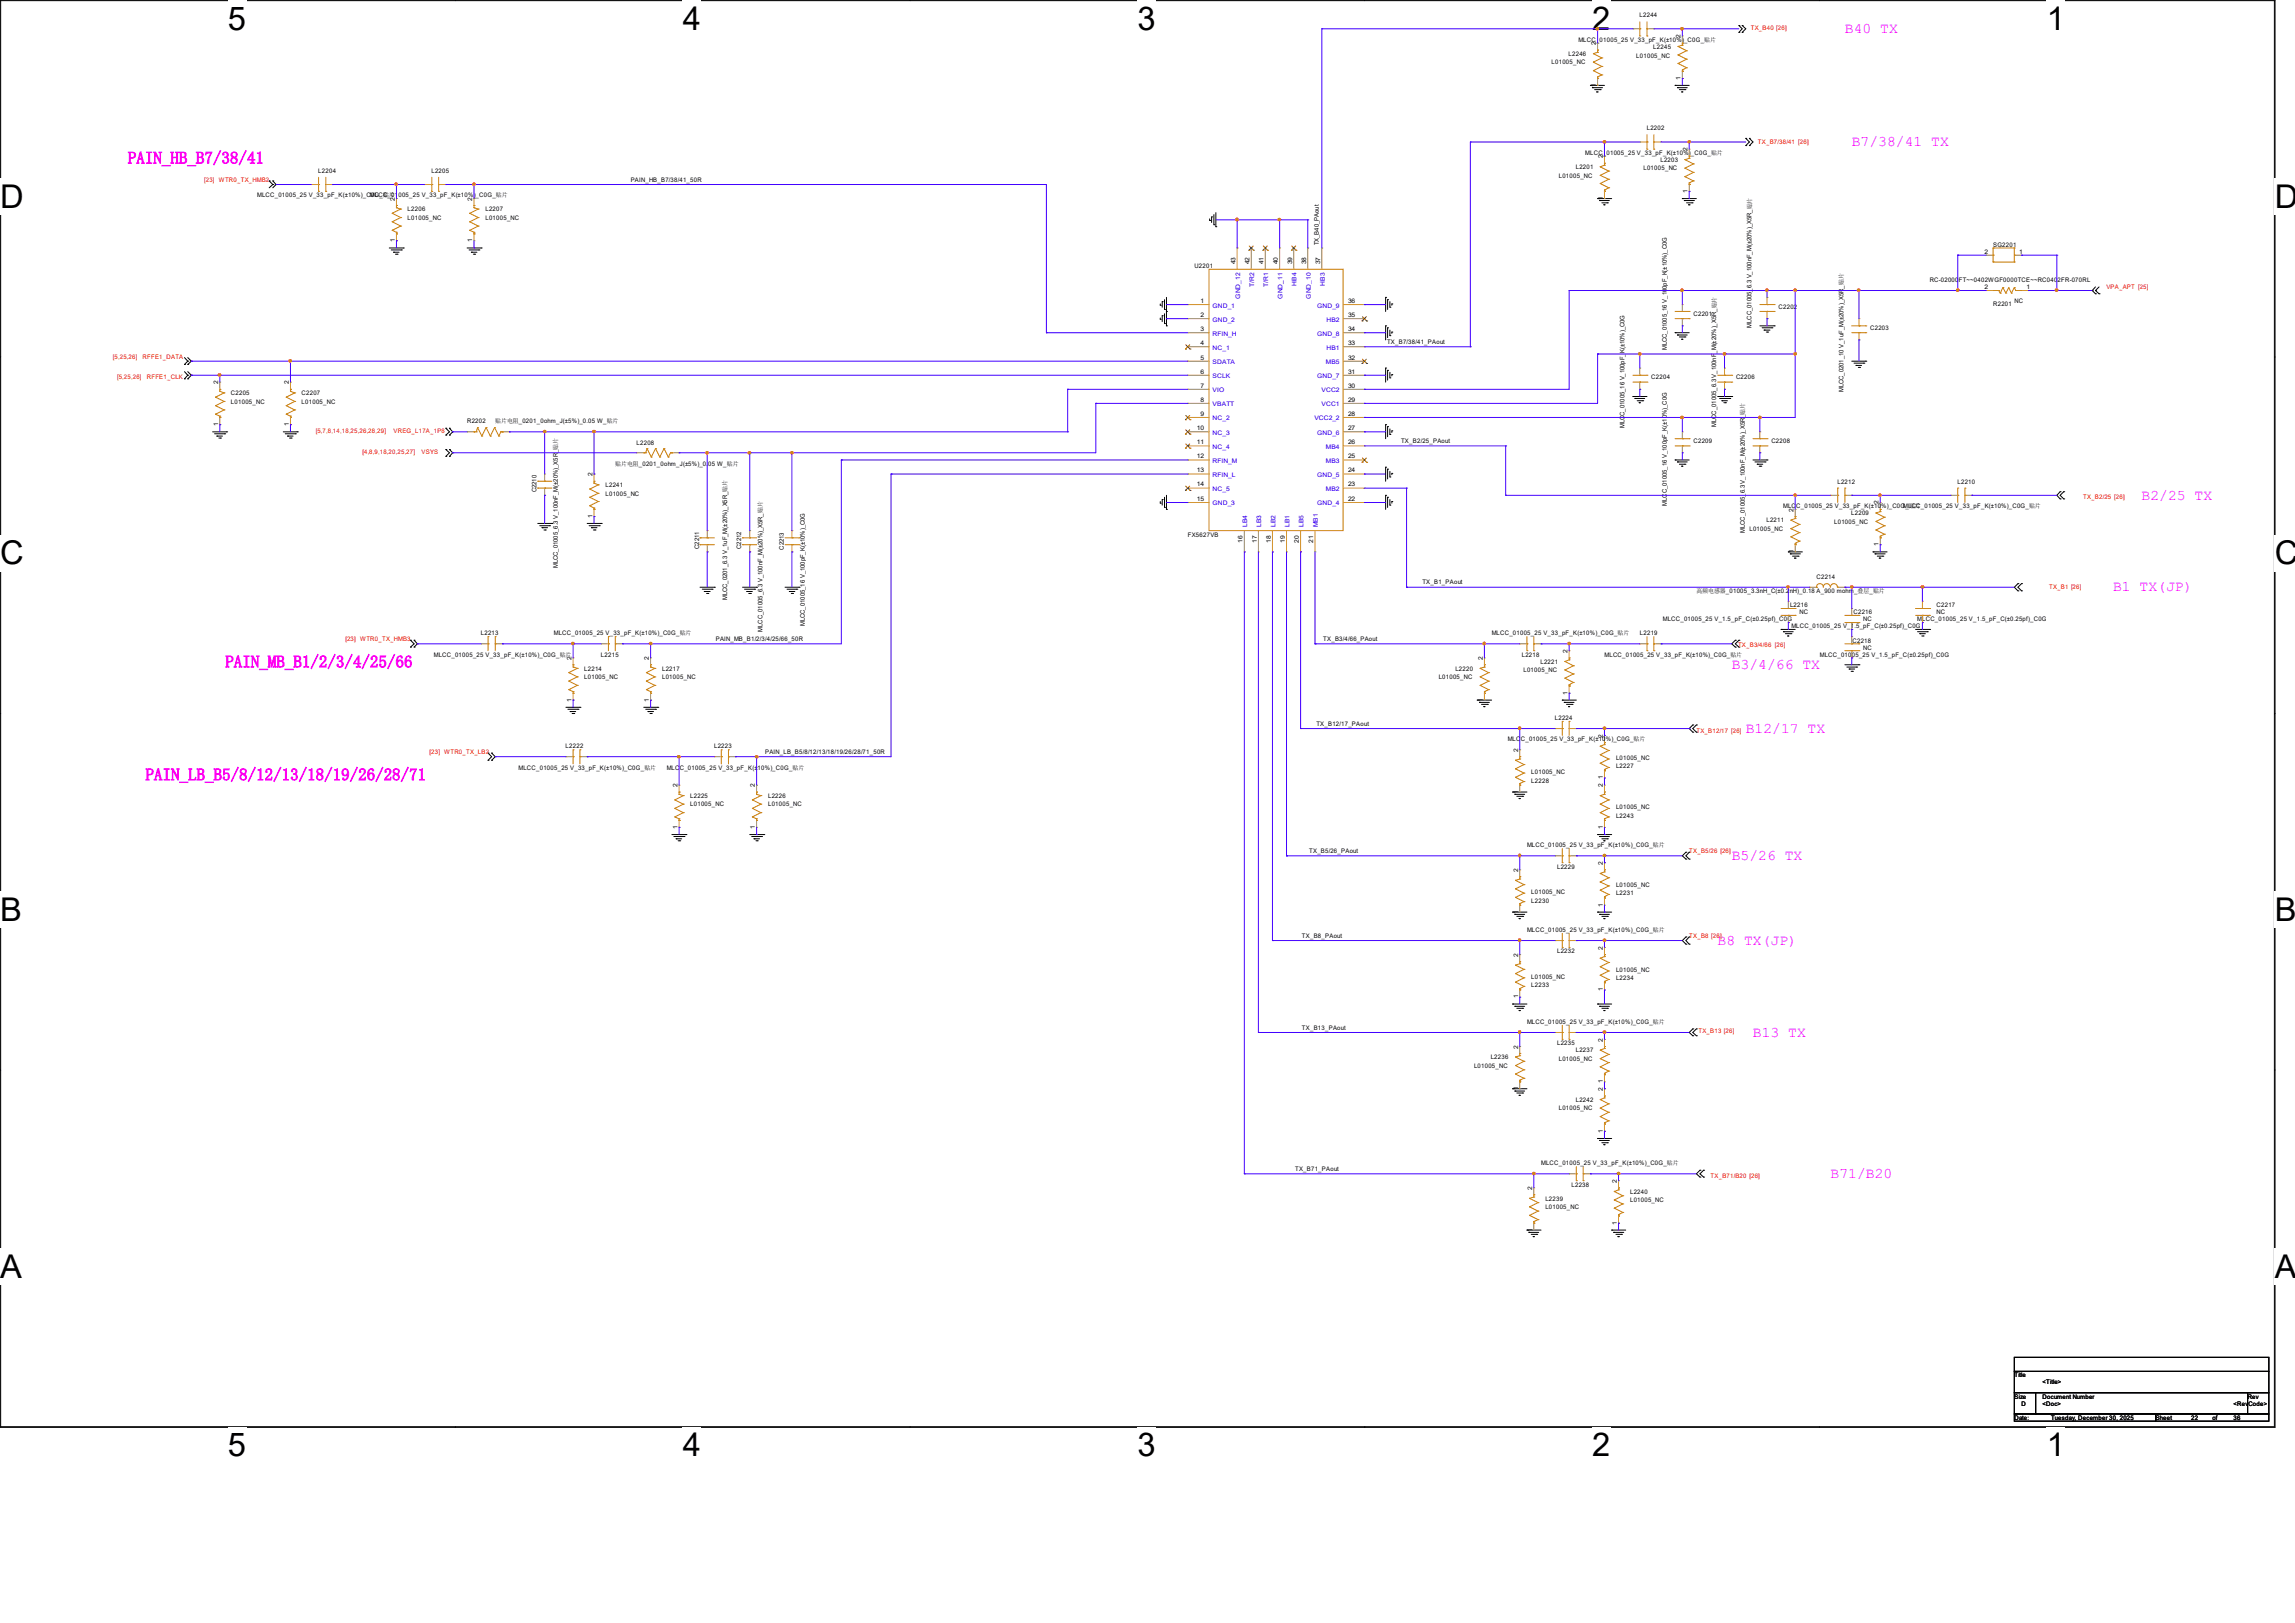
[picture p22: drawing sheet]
<svg xmlns="http://www.w3.org/2000/svg" width="297mm" height="210mm" viewBox="0 0 297 210" stroke-linecap="round" stroke-linejoin="round" font-family="sans-serif">
<defs><g id="words">
<g font-size="4.2">
<text x="29.5" y="3.9">5</text>
<text x="88.3" y="3.9">4</text>
<text x="147.2" y="3.9">3</text>
<text x="206" y="3.9">2</text>
<text x="264.9" y="3.9">1</text>
<text x="0" y="26.9">D</text>
<text x="294.4" y="26.9">D</text>
<text x="0" y="73">C</text>
<text x="294.4" y="73">C</text>
<text x="0" y="119.2">B</text>
<text x="294.4" y="119.2">B</text>
<text x="0" y="165.3">A</text>
<text x="294.4" y="165.3">A</text>
<text x="29.5" y="188.5">5</text>
<text x="88.3" y="188.5">4</text>
<text x="147.2" y="188.5">3</text>
<text x="206" y="188.5">2</text>
<text x="264.9" y="188.5">1</text>
</g>
<g font-size="2.2" fill="#f0f">
<text x="16.6" y="21.2">PAIN_HB_B7/38/41</text>
<text x="29.2" y="86.4">PAIN_MB_B1/2/3/4/25/66</text>
<text x="18.8" y="101">PAIN_LB_B5/8/12/13/18/19/26/28/71</text>
</g>
<g font-size="1.9" fill="#f0f">
<text x="238.8" y="4.3">B40 TX</text>
<text x="239.6" y="18.9">B7/38/41 TX</text>
<text x="277.2" y="64.6">B2/25 TX</text>
<text x="273.5" y="76.5">B1 TX(JP)</text>
<text x="224.1" y="86.6">B3/4/66 TX</text>
<text x="225.9" y="94.8">B12/17 TX</text>
<text x="224.1" y="111.3">B5/26 TX</text>
<text x="222.3" y="122.3">B8 TX(JP)</text>
<text x="226.9" y="134.2">B13 TX</text>
<text x="236.9" y="152.4">B71/B20</text>
</g>
<g font-size=".8">
<text x="204.3" y="5.4">MLCC_01005_25 V_33_pF_K(±10%)_C0G_贴片</text>
<text x="206.5" y="5.8" transform="rotate(-90 206.5 5.8)">2</text>
<text x="212.2" y="2.2">L2244</text>
<text x="217.5" y="5" transform="rotate(-90 217.5 5)">2</text>
<text x="200.8" y="8.3">L01005_NC</text>
<text x="203" y="7.2">L2246</text>
<text x="206.5" y="11.3" transform="rotate(-90 206.5 11.3)">1</text>
<text x="211.8" y="7.5">L01005_NC</text>
<text x="214" y="6.3">L2245</text>
<text x="217.5" y="10.3" transform="rotate(-90 217.5 10.3)">1</text>
<text x="213.1" y="16.8">L2202</text>
<text x="41.2" y="22.4">L2204</text>
<text x="55.8" y="22.4">L2205</text>
<text x="81.6" y="23.5">PAIN_HB_B7/38/41_50R</text>
<text x="201.7" y="23">L01005_NC</text>
<text x="203.9" y="21.9">L2201</text>
<text x="205.2" y="20.1">MLCC_01005_25 V_33_pF_K(±10%)_C0G_贴片</text>
<text x="207.4" y="20.5" transform="rotate(-90 207.4 20.5)">2</text>
<text x="212.7" y="22.1">L01005_NC</text>
<text x="214.9" y="21">L2203</text>
<text x="218.4" y="19.6" transform="rotate(-90 218.4 19.6)">2</text>
<text x="33.3" y="25.5">MLCC_01005_25 V_33_pF_K(±10%)_C0G_贴片</text>
<text x="47.9" y="25.5">MLCC_01005_25 V_33_pF_K(±10%)_C0G_贴片</text>
<text x="51.1" y="26" transform="rotate(-90 51.1 26)">2</text>
<text x="52.8" y="27.3">L2206</text>
<text x="52.8" y="28.4">L01005_NC</text>
<text x="61.1" y="26" transform="rotate(-90 61.1 26)">2</text>
<text x="62.8" y="27.3">L2207</text>
<text x="62.8" y="28.4">L01005_NC</text>
<text x="207.4" y="25.9" transform="rotate(-90 207.4 25.9)">1</text>
<text x="218.4" y="25" transform="rotate(-90 218.4 25)">1</text>
<text x="51.1" y="31.4" transform="rotate(-90 51.1 31.4)">1</text>
<text x="61.1" y="31.4" transform="rotate(-90 61.1 31.4)">1</text>
<text x="154.6" y="34.7">U2201</text>
<text x="159.9" y="34.2" transform="rotate(-90 159.9 34.2)">43</text>
<text x="161.7" y="34.2" transform="rotate(-90 161.7 34.2)">42</text>
<text x="163.5" y="34.2" transform="rotate(-90 163.5 34.2)">41</text>
<text x="165.4" y="34.2" transform="rotate(-90 165.4 34.2)">40</text>
<text x="167.2" y="34.2" transform="rotate(-90 167.2 34.2)">39</text>
<text x="169" y="34.2" transform="rotate(-90 169 34.2)">38</text>
<text x="170.7" y="31.8" transform="rotate(-90 170.7 31.8)">TX_B40_PAout</text>
<text x="170.9" y="34.2" transform="rotate(-90 170.9 34.2)">37</text>
<text x="256.8" y="32.8">2</text>
<text x="257.9" y="31.9">SG2201</text>
<text x="261.3" y="32.8">1</text>
<text x="155.4" y="39.2">1</text>
<text x="155.4" y="41">2</text>
<text x="174.5" y="41">35</text>
<text x="174.5" y="39.2">36</text>
<text x="219.2" y="40.9">C2201</text>
<text x="230.2" y="40">C2202</text>
<text x="249.7" y="36.5">RC-02000FT~~0402WGF0000TCE~~RC0402FR-070RL</text>
<text x="256.8" y="37.4">2</text>
<text x="257.9" y="39.5">R2201</text>
<text x="260.7" y="39.2">NC</text>
<text x="262.3" y="37.4">1</text>
<text x="155.4" y="42.8">3</text>
<text x="155.4" y="44.7">4</text>
<text x="155.4" y="46.5">5</text>
<text x="174.5" y="46.5">32</text>
<text x="174.5" y="44.7">33</text>
<text x="174.5" y="42.8">34</text>
<text x="179.5" y="44.5">TX_B7/38/41_PAout</text>
<text x="215.7" y="45.3" transform="rotate(-90 215.7 45.3)">MLCC_01005_16 V_100pF_K(±10%)_C0G</text>
<text x="226.7" y="42.4" transform="rotate(-90 226.7 42.4)">MLCC_01005_6.3 V_100nF_M(±20%)_X5R_贴片</text>
<text x="242" y="42.7">C2203</text>
<text x="28.2" y="49.7" transform="rotate(-90 28.2 49.7)">2</text>
<text x="29.9" y="51.1">C2205</text>
<text x="29.9" y="52.2">L01005_NC</text>
<text x="37.4" y="49.7" transform="rotate(-90 37.4 49.7)">2</text>
<text x="39" y="51.1">C2207</text>
<text x="39" y="52.2">L01005_NC</text>
<text x="155.4" y="48.3">6</text>
<text x="155.4" y="50.2">7</text>
<text x="155.4" y="52">8</text>
<text x="155.4" y="53.8">9</text>
<text x="174.5" y="53.8">28</text>
<text x="174.5" y="52">29</text>
<text x="174.5" y="50.2">30</text>
<text x="174.5" y="48.3">31</text>
<text x="213.7" y="49.1">C2204</text>
<text x="224.7" y="49.1">C2206</text>
<text x="238.6" y="50.8" transform="rotate(-90 238.6 50.8)">MLCC_0201_10 V_1uF_M(±20%)_X5R_贴片</text>
<text x="28.2" y="55.1" transform="rotate(-90 28.2 55.1)">1</text>
<text x="37.4" y="55.1" transform="rotate(-90 37.4 55.1)">1</text>
<text x="60.5" y="54.8">R2202</text>
<text x="64.1" y="54.8">贴片电阻_0201_0ohm_J(±5%)_0.05 W_贴片</text>
<text x="82.4" y="57.5">L2208</text>
<text x="154.9" y="55.7">10</text>
<text x="154.9" y="57.5">11</text>
<text x="154.9" y="59.3">12</text>
<text x="174.5" y="59.3">25</text>
<text x="174.5" y="57.5">26</text>
<text x="174.5" y="55.7">27</text>
<text x="181.3" y="57.3">TX_B2/25_PAout</text>
<text x="210.2" y="55.4" transform="rotate(-90 210.2 55.4)">MLCC_01005_16 V_100pF_K(±10%)_C0G</text>
<text x="219.2" y="57.4">C2209</text>
<text x="222.1" y="55.2" transform="rotate(-90 222.1 55.2)">MLCC_01005_6.3 V_100nF_M(±20%)_X5R_贴片</text>
<text x="229.2" y="57.4">C2208</text>
<text x="69.4" y="63.7" transform="rotate(-90 69.4 63.7)">C2210</text>
<text x="76.7" y="61.6" transform="rotate(-90 76.7 61.6)">2</text>
<text x="78.4" y="63">L2241</text>
<text x="78.4" y="64.1">L01005_NC</text>
<text x="79.6" y="60.3">贴片电阻_0201_0ohm_J(±5%)_0.05 W_贴片</text>
<text x="154.9" y="61.1">13</text>
<text x="154.9" y="62.9">14</text>
<text x="154.9" y="64.8">15</text>
<text x="174.5" y="64.8">22</text>
<text x="174.5" y="62.9">23</text>
<text x="174.5" y="61.1">24</text>
<text x="215.7" y="65.5" transform="rotate(-90 215.7 65.5)">MLCC_01005_16 V_100pF_K(±10%)_C0G</text>
<text x="230.8" y="65.8">MLCC_01005_25 V_33_pF_K(±10%)_C0G_贴片</text>
<text x="237.8" y="62.6">L2212</text>
<text x="243.1" y="65.3" transform="rotate(-90 243.1 65.3)">2</text>
<text x="246.3" y="65.8">MLCC_01005_25 V_33_pF_K(±10%)_C0G_贴片</text>
<text x="253.3" y="62.6">L2210</text>
<text x="76.7" y="67" transform="rotate(-90 76.7 67)">1</text>
<text x="90.5" y="71" transform="rotate(-90 90.5 71)">C2211</text>
<text x="95.9" y="71" transform="rotate(-90 95.9 71)">C2212</text>
<text x="101.4" y="71.1" transform="rotate(-90 101.4 71.1)">C2213</text>
<text x="153.7" y="69.4">FX5627VB</text>
<text x="160.8" y="70.2" transform="rotate(-90 160.8 70.2)">16</text>
<text x="162.6" y="70.2" transform="rotate(-90 162.6 70.2)">17</text>
<text x="164.5" y="70.2" transform="rotate(-90 164.5 70.2)">18</text>
<text x="166.3" y="70.2" transform="rotate(-90 166.3 70.2)">19</text>
<text x="168.1" y="70.2" transform="rotate(-90 168.1 70.2)">20</text>
<text x="170" y="70.2" transform="rotate(-90 170 70.2)">21</text>
<text x="225.8" y="69" transform="rotate(-90 225.8 69)">MLCC_01005_6.3 V_100nF_M(±20%)_X5R_贴片</text>
<text x="226.4" y="68.7">L01005_NC</text>
<text x="228.6" y="67.6">L2211</text>
<text x="232.1" y="71.6" transform="rotate(-90 232.1 71.6)">1</text>
<text x="232.1" y="66.2" transform="rotate(-90 232.1 66.2)">2</text>
<text x="237.4" y="67.8">L01005_NC</text>
<text x="239.6" y="66.7">L2209</text>
<text x="243.1" y="70.7" transform="rotate(-90 243.1 70.7)">1</text>
<text x="72.2" y="73.5" transform="rotate(-90 72.2 73.5)">MLCC_01005_6.3 V_100nF_M(±20%)_X5R_贴片</text>
<text x="94.1" y="77.7" transform="rotate(-90 94.1 77.7)">MLCC_0201_6.3 V_1uF_M(±20%)_X5R_贴片</text>
<text x="184.1" y="75.6">TX_B1_PAout</text>
<text x="219.5" y="76.8">高频电感器_01005_3.3nH_C(±0.2nH)_0.18 A_900 mohm_叠层_贴片</text>
<text x="235.1" y="74.9">C2214</text>
<text x="62.2" y="82.2">L2213</text>
<text x="71.7" y="82.2">MLCC_01005_25 V_33_pF_K(±10%)_C0G_贴片</text>
<text x="92.6" y="82.9">PAIN_MB_B1/2/3/4/25/66_50R</text>
<text x="98.7" y="81.7" transform="rotate(-90 98.7 81.7)">MLCC_01005_6.3 V_100nF_M(±20%)_X5R_贴片</text>
<text x="104.2" y="81" transform="rotate(-90 104.2 81)">MLCC_01005_16 V_100pF_K(±10%)_C0G</text>
<text x="171.2" y="82.9">TX_B3/4/66_PAout</text>
<text x="193" y="82.2">MLCC_01005_25 V_33_pF_K(±10%)_C0G_贴片</text>
<text x="212.2" y="82.2">L2219</text>
<text x="215.2" y="80.4">MLCC_01005_25 V_1.5_pF_C(±0.25pf)_C0G</text>
<text x="231.7" y="78.6">L2216</text>
<text x="231.8" y="81.3">MLCC_01005_25 V_1.5_pF_C(±0.25pf)_C0G</text>
<text x="232.9" y="79.5">NC</text>
<text x="239.7" y="83.1">C2218</text>
<text x="239.9" y="79.5">C2216</text>
<text x="241.1" y="80.4">NC</text>
<text x="248.1" y="80.4">MLCC_01005_25 V_1.5_pF_C(±0.25pf)_C0G</text>
<text x="250.6" y="78.6">C2217</text>
<text x="250.6" y="79.5">NC</text>
<text x="56.1" y="85">MLCC_01005_25 V_33_pF_K(±10%)_C0G_贴片</text>
<text x="74" y="85.4" transform="rotate(-90 74 85.4)">2</text>
<text x="75.6" y="86.8">L2214</text>
<text x="75.6" y="87.9">L01005_NC</text>
<text x="77.8" y="85">L2215</text>
<text x="84" y="85.4" transform="rotate(-90 84 85.4)">2</text>
<text x="85.7" y="86.8">L2217</text>
<text x="85.7" y="87.9">L01005_NC</text>
<text x="186.2" y="87.9">L01005_NC</text>
<text x="188.4" y="86.8">L2220</text>
<text x="191.9" y="85.4" transform="rotate(-90 191.9 85.4)">2</text>
<text x="196.9" y="85">L2218</text>
<text x="197.2" y="87">L01005_NC</text>
<text x="199.4" y="85.9">L2221</text>
<text x="202.9" y="89.9" transform="rotate(-90 202.9 89.9)">1</text>
<text x="202.9" y="84.5" transform="rotate(-90 202.9 84.5)">2</text>
<text x="207.7" y="85">MLCC_01005_25 V_33_pF_K(±10%)_C0G_贴片</text>
<text x="235.5" y="85">MLCC_01005_25 V_1.5_pF_C(±0.25pf)_C0G</text>
<text x="241.1" y="84.1">NC</text>
<text x="74" y="90.8" transform="rotate(-90 74 90.8)">1</text>
<text x="84" y="90.8" transform="rotate(-90 84 90.8)">1</text>
<text x="170.4" y="93.9">TX_B12/17_PAout</text>
<text x="191.9" y="90.8" transform="rotate(-90 191.9 90.8)">1</text>
<text x="195.1" y="95.9">MLCC_01005_25 V_33_pF_K(±10%)_C0G_贴片</text>
<text x="201.2" y="93.2">L2224</text>
<text x="207.4" y="95.5" transform="rotate(-90 207.4 95.5)">2</text>
<text x="67.1" y="99.6">MLCC_01005_25 V_33_pF_K(±10%)_C0G_贴片</text>
<text x="73.2" y="96.9">L2222</text>
<text x="86.3" y="99.6">MLCC_01005_25 V_33_pF_K(±10%)_C0G_贴片</text>
<text x="87.7" y="101.9" transform="rotate(-90 87.7 101.9)">2</text>
<text x="92.4" y="96.9">L2223</text>
<text x="97.7" y="101.9" transform="rotate(-90 97.7 101.9)">2</text>
<text x="99" y="97.5">PAIN_LB_B5/8/12/13/18/19/26/28/71_50R</text>
<text x="196.5" y="97.3" transform="rotate(-90 196.5 97.3)">2</text>
<text x="198.2" y="101.3">L2228</text>
<text x="198.2" y="100.2">L01005_NC</text>
<text x="207.4" y="101.9" transform="rotate(-90 207.4 101.9)">2</text>
<text x="207.4" y="100.8" transform="rotate(-90 207.4 100.8)">1</text>
<text x="209.1" y="99.4">L2227</text>
<text x="209.1" y="98.3">L01005_NC</text>
<text x="87.7" y="107.3" transform="rotate(-90 87.7 107.3)">1</text>
<text x="89.3" y="103.2">L2225</text>
<text x="89.3" y="104.3">L01005_NC</text>
<text x="97.7" y="107.3" transform="rotate(-90 97.7 107.3)">1</text>
<text x="99.4" y="103.2">L2226</text>
<text x="99.4" y="104.3">L01005_NC</text>
<text x="196.5" y="102.7" transform="rotate(-90 196.5 102.7)">1</text>
<text x="207.4" y="107.3" transform="rotate(-90 207.4 107.3)">1</text>
<text x="209.1" y="105.8">L2243</text>
<text x="209.1" y="104.7">L01005_NC</text>
<text x="169.4" y="110.4">TX_B5/26_PAout</text>
<text x="196.5" y="112.8" transform="rotate(-90 196.5 112.8)">2</text>
<text x="197.6" y="109.6">MLCC_01005_25 V_33_pF_K(±10%)_C0G_贴片</text>
<text x="201.5" y="112.4">L2229</text>
<text x="207.4" y="111.9" transform="rotate(-90 207.4 111.9)">2</text>
<text x="196.5" y="118.2" transform="rotate(-90 196.5 118.2)">1</text>
<text x="198.2" y="116.8">L2230</text>
<text x="198.2" y="115.7">L01005_NC</text>
<text x="207.4" y="117.3" transform="rotate(-90 207.4 117.3)">1</text>
<text x="209.1" y="115.9">L2231</text>
<text x="209.1" y="114.8">L01005_NC</text>
<text x="168.5" y="121.3">TX_B8_PAout</text>
<text x="196.5" y="123.8" transform="rotate(-90 196.5 123.8)">2</text>
<text x="197.6" y="120.6">MLCC_01005_25 V_33_pF_K(±10%)_C0G_贴片</text>
<text x="201.5" y="123.4">L2232</text>
<text x="207.4" y="122.9" transform="rotate(-90 207.4 122.9)">2</text>
<text x="209.1" y="125.8">L01005_NC</text>
<text x="196.5" y="129.2" transform="rotate(-90 196.5 129.2)">1</text>
<text x="198.2" y="127.8">L2233</text>
<text x="198.2" y="126.7">L01005_NC</text>
<text x="207.4" y="128.3" transform="rotate(-90 207.4 128.3)">1</text>
<text x="209.1" y="126.8">L2234</text>
<text x="168.5" y="133.2">TX_B13_PAout</text>
<text x="192.9" y="137.1">L2236</text>
<text x="196.5" y="135.7" transform="rotate(-90 196.5 135.7)">2</text>
<text x="197.6" y="132.5">MLCC_01005_25 V_33_pF_K(±10%)_C0G_贴片</text>
<text x="201.5" y="135.2">L2235</text>
<text x="201.7" y="137.3">L01005_NC</text>
<text x="203.9" y="136.2">L2237</text>
<text x="207.4" y="134.8" transform="rotate(-90 207.4 134.8)">2</text>
<text x="190.8" y="138.2">L01005_NC</text>
<text x="196.5" y="141.1" transform="rotate(-90 196.5 141.1)">1</text>
<text x="201.7" y="143.7">L01005_NC</text>
<text x="203.9" y="142.6">L2242</text>
<text x="207.4" y="141.2" transform="rotate(-90 207.4 141.2)">2</text>
<text x="207.4" y="140.2" transform="rotate(-90 207.4 140.2)">1</text>
<text x="207.4" y="146.6" transform="rotate(-90 207.4 146.6)">1</text>
<text x="167.6" y="151.5">TX_B71_PAout</text>
<text x="198.3" y="154" transform="rotate(-90 198.3 154)">2</text>
<text x="199.4" y="150.8">MLCC_01005_25 V_33_pF_K(±10%)_C0G_贴片</text>
<text x="200" y="155.4">L2239</text>
<text x="203.4" y="153.5">L2238</text>
<text x="209.2" y="153.1" transform="rotate(-90 209.2 153.1)">2</text>
<text x="211" y="154.5">L2240</text>
<text x="211" y="155.6">L01005_NC</text>
<text x="198.3" y="159.4" transform="rotate(-90 198.3 159.4)">1</text>
<text x="200" y="156.5">L01005_NC</text>
<text x="209.2" y="158.5" transform="rotate(-90 209.2 158.5)">1</text>
<text x="260.7" y="178.2">Title</text>
<text x="264.3" y="179.1">&lt;Title&gt;</text>
<text x="260.7" y="181">Size</text>
<text x="260.7" y="183.7">Date:</text>
<text x="261.6" y="181.9">D</text>
<text x="264.3" y="181.9">&lt;Doc&gt;</text>
<text x="264.3" y="181">Document Number</text>
<text x="265.4" y="183.7">Tuesday, December 30, 2025</text>
<text x="279" y="183.7">Sheet</text>
<text x="283.6" y="183.7">22</text>
<text x="286.3" y="183.7">of</text>
<text x="289.1" y="183.7">36</text>
<text x="289.1" y="181.9">&lt;RevCode&gt;</text>
<text x="290.9" y="181">Rev</text>
</g>
<g font-size=".8" fill="#f00">
<text x="226.6" y="3.9">TX_B40 [26]</text>
<text x="26.4" y="23.5">[23] WTR0_TX_HMB2</text>
<text x="227.5" y="18.6">TX_B7/38/41 [26]</text>
<text x="272.6" y="37.4">VPA_APT [25]</text>
<text x="14.6" y="46.4">[5,25,26]</text>
<text x="18.5" y="46.4">RFFE1_DATA</text>
<text x="15.2" y="49.1">[5,25,26]</text>
<text x="19" y="49.1">RFFE1_CLK</text>
<text x="40.9" y="56.1">[5,7,8,14,18,25,26,28,29]</text>
<text x="46.9" y="58.8">[4,8,9,18,20,25,27]</text>
<text x="50.9" y="56.1">VREG_L17A_1P8</text>
<text x="54.6" y="58.8">VSYS</text>
<text x="269.6" y="64.6">TX_B2/25 [26]</text>
<text x="265.2" y="76.2">TX_B1 [26]</text>
<text x="44.7" y="83">[23] WTR0_TX_HMB3</text>
<text x="224.9" y="83.8">TX_B3/4/66 [26]</text>
<text x="219.6" y="94.8">TX_B12/17 [26]</text>
<text x="55.6" y="97.6">[23] WTR0_TX_LB2</text>
<text x="218.6" y="110.4">TX_B5/26 [26]</text>
<text x="218.6" y="121.4">TX_B8 [26]</text>
<text x="219.8" y="133.7">TX_B13 [26]</text>
<text x="221.4" y="152.4">TX_B71/B20 [26]</text>
</g>
<g font-size=".8" fill="#00c">
<text x="156.9" y="39.8">GND_1</text>
<text x="156.9" y="41.6">GND_2</text>
<text x="160.5" y="38.7" transform="rotate(-90 160.5 38.7)">GND_12</text>
<text x="162.3" y="37.2" transform="rotate(-90 162.3 37.2)">T/R2</text>
<text x="164.1" y="37.2" transform="rotate(-90 164.1 37.2)">T/R1</text>
<text x="166" y="38.7" transform="rotate(-90 166 38.7)">GND_11</text>
<text x="167.8" y="37" transform="rotate(-90 167.8 37)">HB4</text>
<text x="169.6" y="38.7" transform="rotate(-90 169.6 38.7)">GND_10</text>
<text x="170.5" y="39.8">GND_9</text>
<text x="171.4" y="37" transform="rotate(-90 171.4 37)">HB3</text>
<text x="171.7" y="41.6">HB2</text>
<text x="156.9" y="43.4">RFIN_H</text>
<text x="156.9" y="45.3">NC_1</text>
<text x="156.9" y="47.1">SDATA</text>
<text x="170.5" y="43.4">GND_8</text>
<text x="171.6" y="47.1">MB5</text>
<text x="171.7" y="45.3">HB1</text>
<text x="156.9" y="48.9">SCLK</text>
<text x="156.9" y="50.8">VIO</text>
<text x="156.9" y="52.6">VBATT</text>
<text x="170.5" y="48.9">GND_7</text>
<text x="171" y="52.6">VCC1</text>
<text x="171" y="50.8">VCC2</text>
<text x="156.9" y="54.4">NC_2</text>
<text x="156.9" y="56.3">NC_3</text>
<text x="156.9" y="58.1">NC_4</text>
<text x="156.9" y="59.9">RFIN_M</text>
<text x="170.1" y="54.4">VCC2_2</text>
<text x="170.5" y="56.3">GND_6</text>
<text x="171.6" y="59.9">MB3</text>
<text x="171.6" y="58.1">MB4</text>
<text x="156.9" y="61.7">RFIN_L</text>
<text x="156.9" y="63.5">NC_5</text>
<text x="156.9" y="65.4">GND_3</text>
<text x="170.5" y="65.4">GND_4</text>
<text x="170.5" y="61.7">GND_5</text>
<text x="171.6" y="63.5">MB2</text>
<text x="161.4" y="68.2" transform="rotate(-90 161.4 68.2)">LB4</text>
<text x="163.2" y="68.2" transform="rotate(-90 163.2 68.2)">LB3</text>
<text x="165.1" y="68.2" transform="rotate(-90 165.1 68.2)">LB2</text>
<text x="166.9" y="68.2" transform="rotate(-90 166.9 68.2)">LB1</text>
<text x="168.7" y="68.2" transform="rotate(-90 168.7 68.2)">LB5</text>
<text x="170.6" y="68.2" transform="rotate(-90 170.6 68.2)">MB1</text>
</g>
</g></defs>
<path d="M0 0h294.4v184.7h-294.4zM.1 .1h294.2v184.5h-294.2z" fill="none" stroke="#000" stroke-width=".13"/>
<g fill="#fff">
<path d="M29.5 0h2.4v4.8h-2.4z"/>
<path d="M29.5 184.7h2.4v4.7h-2.4z"/>
</g>
<path d="M58.9 0v.1M58.9 184.6v.1" fill="none" stroke="#000" stroke-width=".13"/>
<g fill="#fff">
<path d="M88.3 0h2.4v4.8h-2.4z"/>
<path d="M88.3 184.7h2.4v4.7h-2.4z"/>
</g>
<path d="M117.8 0v.1M117.8 184.6v.1" fill="none" stroke="#000" stroke-width=".13"/>
<g fill="#fff">
<path d="M147.2 0h2.4v4.8h-2.4z"/>
<path d="M147.2 184.7h2.4v4.7h-2.4z"/>
</g>
<path d="M176.6 0v.1M176.6 184.6v.1" fill="none" stroke="#000" stroke-width=".13"/>
<g fill="#fff">
<path d="M206 0h2.4v4.8h-2.4z"/>
<path d="M206 184.7h2.4v4.7h-2.4z"/>
</g>
<path d="M235.5 0v.1M235.5 184.6v.1" fill="none" stroke="#000" stroke-width=".13"/>
<g fill="#fff">
<path d="M264.9 0h2.4v4.8h-2.4z"/>
<path d="M264.9 184.7h2.4v4.7h-2.4z"/>
<path d="M0 23.1h3.1v4.8h-3.1z"/>
<path d="M294.4 23.1h2.6v4.8h-2.6z"/>
<path d="M0 69.2h3.1v4.8h-3.1z"/>
<path d="M294.4 69.2h2.6v4.8h-2.6z"/>
</g>
<path d="M0 46.2h.1M294.3 46.2h.1" fill="none" stroke="#000" stroke-width=".13"/>
<g fill="#fff">
<path d="M0 115.4h2.9v4.7h-2.9z"/>
<path d="M294.4 115.4h2.6v4.7h-2.6z"/>
</g>
<path d="M0 92.3h.1M294.3 92.3h.1" fill="none" stroke="#000" stroke-width=".13"/>
<g fill="#fff">
<path d="M0 161.5h2.9v4.7h-2.9z"/>
<path d="M294.3 161.5h2.7v4.7h-2.7z"/>
</g>
<g fill="none" stroke="#000" stroke-width=".13">
<path d="M205.8 11h.1M205.8 11h1.8M206.1 11.3h.1M206.1 11.3h1.3M206.4 11.6h.7M206.6 11.9h.1M206.6 11.9h.2M207.1 11.6h.1M216.8 11h.1M216.8 11h1.8M217.1 11.3h.1M217.1 11.3h1.3"/>
<path d="M217.3 11.6h.8M217.6 11.9h.1M217.6 11.9h.2M218.1 11.6h.1M225 3.3h.1M225 4.2h.1M225 3.3l.5 .4-.5 .5M225.5 3.3h.1M225.5 4.2h.1M225.5 3.3l.4 .4-.4 .5M225.9 17.9h.1M225.9 18.8h.1"/>
<path d="M225.9 17.9l.5 .5-.5 .4M226.4 17.9h.1M226.4 18.8h.1M226.4 17.9l.5 .5-.5 .4M34.8 23.4h.1M34.8 23.4l.5 .5M35.3 23.9h.1M35.3 23.4h.1M35.3 23.9l-.5 .4M35.3 23.4l.4 .5M35.7 23.9h.1M35.7 23.9l-.4 .4"/>
<path d="M50.4 32.1h1.8M50.6 32.3h1.3M50.9 32.6h.1M50.9 32.6h.7M51.2 32.9h.2M51.4 32.9h.1M51.9 32.3h.1M52.2 32.1h.1M60.5 32.1h1.8M60.7 32.3h1.3M61 32.6h.1M61 32.6h.7"/>
<path d="M61.3 32.9h.1M61.4 32.9h.1M62 32.3h.1M62.3 32.1h.1M150.2 39.5h.1M150.2 39.3v.2M150.4 39h.1M150.4 39v.8M150.7 38.8v1.2M151 38.5v3.7M156.5 28.5h.1M156.5 28.3v.2"/>
<path d="M156.8 28.1h.1M156.8 28.1v.7M157.1 29.1h.1M157.1 27.8v1.3M157.4 29.3h.1M157.4 27.5v1.8M179.3 38.5h.1M179.3 38.5v1.8M179.6 38.8h.1M179.6 38.8v1.2M179.9 39.8h.1M179.9 39v.8"/>
<path d="M180.1 39.3h.1M180.1 39.3v.2M206.8 25.7h.1M206.8 25.7h1.8M207 26h.1M207 26h1.3M207.3 26.2h.7M207.6 26.5h.1M208 26.2h.1M217.7 25.7h.1M217.7 25.7h1.8M218 26h.1"/>
<path d="M218 26h1.3M218.3 26.2h.7M218.5 26.5h.1M218.5 26.5h.2M219 26.2h.1M270.8 37.6h.1M270.8 37.6l.4 .4M271.2 37.6h.1M271.2 38h.1M271.2 37.6l.5 .4M271.2 37.1l-.4 .5M271.7 38h.1"/>
<path d="M271.7 37.1l-.5 .5M23.9 47.2h.1M23.9 49h.1M23.9 46.3l.4 .4M23.9 48.1l.4 .5M24.3 46.7h.1M24.3 47.2h.1M24.3 48.6h.1M24.3 49h.1M24.3 46.7l-.4 .5M24.3 46.3l.5 .4M24.3 48.6l-.4 .4"/>
<path d="M24.3 48.1l.5 .5M24.8 46.7h.1M24.8 48.6h.1M24.8 46.7l-.5 .5M24.8 48.6l-.5 .4M27.5 55.9h1.8M27.8 56.1h1.3M28.1 56.4h.1M28.1 56.4h.7M28.3 56.7h.2M28.5 56.7h.1M29.1 56.1h.1"/>
<path d="M29.3 55.9h.1M36.7 55.9h1.8M36.9 56.1h1.3M37.2 56.4h.1M37.2 56.4h.7M37.5 56.7h.2M37.7 56.7h.1M38.2 56.1h.1M38.5 55.9h.1M57.7 55.4h.1M57.7 56.3h.1M57.7 58.2h.1"/>
<path d="M57.7 59.1h.1M57.7 55.4l.5 .5-.5 .4M57.7 58.2l.5 .4-.5 .5M58.2 56.3h.1M58.2 55.4h.1M58.2 59.1h.1M58.2 58.2h.1M58.2 55.4l.4 .5-.4 .4M58.2 58.2l.4 .4-.4 .5M150.2 41.3h.1M150.2 41.1v.2M150.4 40.9h.1"/>
<path d="M150.4 40.9v.7M150.7 40h.1M150.7 41.9h.1M150.7 40.6v1.3M151 40.3h.1M151 42.2h.1M179.3 42.2h.1M179.3 47.6h.1M179.3 54.9h.1M179.3 42.2v1.8M179.3 47.6v1.8M179.3 54.9v1.9"/>
<path d="M179.6 42.4h.1M179.6 47.9h.1M179.6 55.2h.1M179.6 42.4v1.3M179.6 47.9v1.3M179.6 55.2v1.3M179.9 43.4h.1M179.9 48.9h.1M179.9 56.2h.1M179.9 42.7v.7M179.9 48.2v.7M179.9 55.5v.7"/>
<path d="M180.1 43h.1M180.1 48.5h.1M180.1 55.8h.1M180.1 43v.1M180.1 48.5v.1M180.1 55.8v.2M211.3 51.3h.1M211.3 51.3h1.8M211.6 51.6h.1M211.6 51.6h1.3M211.9 51.9h.7M212.1 52.1h.1"/>
<path d="M212.1 52.1h.2M212.6 51.9h.1M216.8 43.1h.1M216.8 59.5h.1M216.8 43.1h1.8M216.8 59.5h1.8M217.1 43.3h.1M217.1 59.8h.1M217.1 43.3h1.3M217.1 59.8h1.3M217.3 43.6h.8M217.6 43.9h.1"/>
<path d="M217.6 43.9h.2M218.1 43.6h.1M222.3 51.3h1.8M222.5 51.6h1.4M222.8 51.9h.1M222.8 51.9h.8M223.1 52.1h.2M223.3 52.1h.1M223.9 51.6h.1M224.1 51.3h.1M226.9 59.5h1.8M227.1 59.8h1.3"/>
<path d="M227.8 42.2h1.8M228 42.4h1.3M228.3 42.7h.1M228.3 42.7h.8M228.4 59.8h.1M228.6 43h.2M228.7 59.5h.1M228.8 43h.1M229.3 42.4h.1M229.6 42.2h.1M239.6 46.7h1.9M239.9 47h1.3"/>
<path d="M240.2 47.3h.1M240.2 47.3h.7M240.5 47.5h.2M240.7 47.5h.1M241.2 47h.1M241.5 46.7h.1M69.6 67.7h1.8M69.8 68h1.3M70.1 68.3h.1M70.1 68.3h.8M70.4 68.6h.2M70.6 68.6h.1"/>
<path d="M71.1 68h.1M71.4 67.7h.1M76 67.7h1.8M76.2 68h1.4M76.5 68.3h.1M76.5 68.3h.8M76.8 68.6h.2M77 68.6h.1M77.6 68h.1M77.8 67.7h.1M90.6 76h1.9M90.9 76.2h1.3"/>
<path d="M91.1 76.5h.1M91.1 76.5h.8M91.4 76.8h.2M91.6 76.8h.1M92.2 76.2h.1M92.5 76h.1M96.1 76h1.8M96.4 76.2h1.3M96.6 76.5h.1M96.6 76.5h.8M96.9 76.8h.2M97.1 76.8h.1"/>
<path d="M97.7 76.2h.1M97.9 76h.1M101.6 76h1.8M101.9 76.2h1.2M102.2 76.5h.1M102.2 76.5h.7M102.4 76.8h.2M102.6 76.8h.1M103.1 76.2h.1M103.4 76h.1M150.2 65.1h.1M150.2 64.9v.2"/>
<path d="M150.4 64.6h.1M150.4 64.6v.8M150.7 65.7h.1M150.7 64.3v1.4M151 65.9h.1M151 64.1v1.8M179.3 60.5h.1M179.3 64.1h.1M179.3 60.5v1.8M179.3 64.1v1.8M179.6 60.7h.1M179.6 64.3h.1"/>
<path d="M179.6 60.7v1.3M179.6 64.3v1.4M179.9 61.7h.1M179.9 65.4h.1M179.9 61v.7M179.9 64.6v.8M180.1 61.3h.1M180.1 64.9h.1M180.1 61.3v.1M180.1 64.9v.2M217.3 60.1h.8M217.6 60.3h.1"/>
<path d="M217.6 60.3h.2M218.1 60.1h.1M227.4 60.1h.1M227.4 60.1h.7M227.7 60.3h.2M227.9 60.3h.1M231.4 71.4h.1M231.4 71.4h1.9M231.7 71.7h.1M231.7 71.7h1.3M232 72h.7M232.2 72.2h.1"/>
<path d="M232.2 72.2h.3M232.7 72h.1M242.4 71.4h.1M242.4 71.4h1.8M242.7 71.7h.1M242.7 71.7h1.3M243 72h.7M243.2 72.2h.1M243.2 72.2h.2M243.7 72h.1M261.2 75.5h.1M261.2 76.5h.1"/>
<path d="M261.2 75.5l-.5 .5 .5 .5M261.6 76.5h.1M261.6 75.5h.1M261.6 75.5l-.4 .5 .4 .5M266.6 63.6h.1M266.6 64.6h.1M266.6 63.6l-.4 .5 .4 .5M267.1 64.6h.1M267.1 63.6h.1M267.1 63.6l-.5 .5 .5 .5M53.1 83.7h.1M53.1 82.8h.1"/>
<path d="M53.1 82.8l.5 .5-.5 .4M53.6 82.8h.1M53.6 83.7h.1M53.6 82.8l.4 .5-.4 .4M63.2 98.4h.1M63.2 97.5h.1M63.2 97.5l.4 .4-.4 .5M63.6 97.5h.1M63.6 98.4h.1M63.6 97.5l.5 .4-.5 .5M73.2 91.5h1.9M73.5 91.8h1.3"/>
<path d="M73.8 92.1h.1M73.8 92.1h.7M74 92.3h.3M74.3 92.3h.1M74.8 91.8h.1M75.1 91.5h.1M83.3 91.5h1.8M83.6 91.8h1.2M83.9 92.1h.1M83.9 92.1h.7M84.1 92.3h.2M84.3 92.3h.1"/>
<path d="M84.8 91.8h.1M85.1 91.5h.1M191.2 90.6h.1M191.2 90.6h1.8M191.5 90.9h.1M191.5 90.9h1.2M191.7 91.1h.8M192 91.4h.1M192 91.4h.2M192.5 91.1h.1M202.2 90.6h.1M202.2 90.6h1.8"/>
<path d="M202.4 90.9h.1M202.4 90.9h1.3M202.7 91.1h.8M203 91.4h.1M203 91.4h.2M203.5 91.1h.1M219.1 93.8h.1M219.1 94.7h.1M219.1 93.8l-.5 .5 .5 .4M219.5 94.7h.1M219.5 93.8h.1M219.5 93.8l-.4 .5 .4 .4"/>
<path d="M224.6 82.8h.1M224.6 83.7h.1M224.6 82.8l-.5 .5 .5 .4M225 83.7h.1M225 82.8h.1M225 82.8l-.4 .5 .4 .4M230.5 81.4h.1M230.5 81.4h1.8M230.8 81.7h.1M230.8 81.7h1.3M231.1 82h.7M231.4 82.3h.1"/>
<path d="M231.8 82h.1M238.8 86h1.8M239 86.3h1.3M239.3 86.6h.1M239.3 86.6h.7M239.6 86.9h.1M239.7 86.9h.1M240.3 86.3h.1M240.6 86h.1M247.9 81.4h1.8M248.2 81.7h1.2M248.5 82h.1"/>
<path d="M248.5 82h.7M248.7 82.3h.2M248.9 82.3h.1M249.4 81.7h.1M249.7 81.4h.1M87 108h1.8M87.2 108.2h1.3M87.5 108.5h.1M87.5 108.5h.7M87.8 108.8h.2M88 108.8h.1M88.5 108.2h.1"/>
<path d="M88.8 108h.1M97 108h1.8M97.3 108.2h1.3M97.6 108.5h.1M97.6 108.5h.7M97.8 108.8h.2M98 108.8h.1M98.6 108.2h.1M98.8 108h.1M195.7 102.5h.1M195.7 118h.1M195.7 102.5h1.9"/>
<path d="M195.7 118h1.9M196 102.8h.1M196 118.3h.1M196 102.8h1.3M196 118.3h1.3M196.3 103h.8M196.3 118.6h.8M196.6 103.3h.1M196.6 118.9h.1M196.6 103.3h.2M196.6 118.9h.2M197.1 103h.1"/>
<path d="M197.1 118.6h.1M206.8 118h.1M206.8 108h.1M206.8 118h1.8M206.8 108h1.8M207 118.3h.1M207 108.2h.1M207 118.3h1.3M207 108.2h1.3M207.3 118.6h.7M207.3 108.5h.7M207.6 118.9h.1"/>
<path d="M207.6 108.8h.1M208 118.6h.1M208 108.5h.1M218.2 111.2h.1M218.2 110.3h.1M218.2 110.3l-.5 .4 .5 .5M218.6 110.3h.1M218.6 111.2h.1M218.6 110.3l-.4 .4 .4 .5M0 138.5h.1M195.7 129.9h.1M195.7 129.9h1.9"/>
<path d="M196 130.2h.1M196 130.2h1.3M196.3 130.5h.8M196.6 130.8h.1M196.6 130.8h.2M197.1 130.5h.1M206.8 129.9h.1M206.8 129.9h1.8M207 130.2h.1M207 130.2h1.3M207.3 130.5h.7M207.6 130.8h.1"/>
<path d="M208 130.5h.1M218.2 122.2h.1M218.2 121.2h.1M218.2 121.2l-.5 .5 .5 .5M218.6 121.2h.1M218.6 122.2h.1M218.6 121.2l-.4 .5 .4 .5M219.1 133.1h.1M219.1 134h.1M219.1 133.1l-.5 .5 .5 .4M219.5 134h.1M219.5 133.1h.1"/>
<path d="M219.5 133.1l-.4 .5 .4 .4M294.3 138.5h.1M195.7 140.9h.1M195.7 140.9h1.9M196 141.2h.1M196 141.2h1.3M196.3 141.4h.8M196.6 141.7h.1M196.6 141.7h.2M197.1 141.4h.1M197.6 159.2h.1M197.6 159.2h1.8"/>
<path d="M197.9 159.5h.1M197.9 159.5h1.2M198.2 159.7h.7M198.9 159.7h.1M206.8 147.3h.1M206.8 147.3h1.8M207 147.6h.1M207 147.6h1.3M207.3 147.9h.7M207.6 148.1h.1M208 147.9h.1M208.6 159.2h.1"/>
<path d="M208.6 159.2h1.8M208.8 159.5h.1M208.8 159.5h1.3M209.1 159.7h.7M209.8 159.7h.1M220 152.3h.1M220 151.4h.1M220 151.4l-.5 .5 .5 .4M220.5 151.4h.1M220.5 152.3h.1M220.5 151.4l-.5 .5 .5 .4M198.4 160h.1"/>
<path d="M198.4 160h.2M209.4 160h.1M209.4 160h.2M260.7 175.6h32.9v1.9h-32.9zM260.7 177.5h32.9v2.7h-32.9zM260.7 180.2h2.7v2.8h-2.7zM260.7 183h18.3v.9h-18.3zM263.4 180.2h27.5v2.8h-27.5zM279 183h14.6v.9h-14.6zM290.9 180.2h2.7v2.8h-2.7z"/>
</g>
<g fill="none" stroke="#cc8006" stroke-width=".13">
<path d="M206.2 6.9h.1M206.2 8h.1M206.2 9.1h.1M206.2 6.9l1.1 .6M206.2 8l1.1 .6M206.2 9.1l1.1 .6M206.8 6.5h.1M206.8 10.2h.1M206.8 6.8h.1M206.8 9.9h.1M206.8 6.5v.3M206.8 9.9v.3"/>
<path d="M206.8 6.8l-.6 .1M207.3 7.5h.1M207.3 8.6h.1M207.3 9.7h.1M207.3 7.5l-1.1 .5M207.3 8.6l-1.1 .5M207.3 9.7l-.5 .2M212.2 3.7h.1M212.2 4.7h.1M212.2 2.8v1.9M213.1 4.7h.1M213.1 3.7h.1"/>
<path d="M213.1 18.4h.1M213.1 19.3h.1M213.1 2.8v1.9M213.1 17.4v1.9M214 19.3h.1M214 18.4h.1M214 17.4v1.9M217.2 6h.1M217.2 7.1h.1M217.2 8.2h.1M217.2 6l1.1 .6M217.2 7.1l1.1 .6"/>
<path d="M217.2 8.2l1.1 .6M217.7 5.6h.1M217.7 9.2h.1M217.7 5.8h.1M217.7 9.1h.1M217.7 5.6v.2M217.7 9.1v.1M217.7 5.8l-.5 .2M218.3 6.6h.1M218.3 7.7h.1M218.3 8.8h.1M218.3 6.6l-1.1 .5"/>
<path d="M218.3 7.7l-1.1 .5M218.3 8.8l-.6 .3M41.2 23.9h.1M41.2 24.8h.1M41.2 22.9v1.9M42.2 24.8h.1M42.2 23.9h.1M42.2 22.9v1.9M50.8 27.6h.1M50.8 28.7h.1M50.8 29.8h.1M50.8 27.6l1.1 .6"/>
<path d="M50.8 28.7l1.1 .6M50.8 29.8l.5 .3M51.3 26.6h.1M51.3 30.3h.1M51.3 26.9h.1M51.3 30.1h.1M51.3 26.6v.3M51.3 30.1v.2M51.3 26.9l.6 .2M51.9 27.1h.1M51.9 28.2h.1M51.9 29.3h.1"/>
<path d="M51.9 27.1l-1.1 .5M51.9 28.2l-1.1 .5M51.9 29.3l-1.1 .5M55.9 23.9h.1M55.9 24.8h.1M55.9 22.9v1.9M56.8 24.8h.1M56.8 23.9h.1M56.8 22.9v1.9M60.8 27.6h.1M60.8 28.7h.1M60.8 29.8h.1"/>
<path d="M60.8 27.6l1.1 .6M60.8 28.7l1.1 .6M60.8 29.8l.5 .3M61.3 26.6h.1M61.3 30.3h.1M61.3 26.9h.1M61.3 30.1h.1M61.3 26.6v.3M61.3 30.1v.2M61.3 26.9l.6 .2M61.9 27.1h.1M61.9 28.2h.1"/>
<path d="M61.9 29.3h.1M61.9 27.1l-1.1 .5M61.9 28.2l-1.1 .5M61.9 29.3l-1.1 .5M156.5 34.8h17.3v33.9h-17.3zM207.1 21.6h.1M207.1 22.7h.1M207.1 23.7h.1M207.1 21.6l1.1 .5M207.1 22.7l1.1 .5M207.1 23.7l1.1 .6M207.6 21.1h.1"/>
<path d="M207.6 24.8h.1M207.6 21.4h.1M207.6 24.6h.1M207.6 21.1v.3M207.6 24.6v.2M207.6 21.4l-.5 .2M208.2 22.1h.1M208.2 23.2h.1M208.2 24.3h.1M208.2 22.1l-1.1 .6M208.2 23.2l-1.1 .5M208.2 24.3l-.6 .3"/>
<path d="M218.1 20.7h.1M218.1 21.8h.1M218.1 22.9h.1M218.1 20.7l1.1 .5M218.1 21.8l1.1 .5M218.1 22.9l1.1 .5M218.6 20.2h.1M218.6 23.9h.1M218.6 20.5h.1M218.6 23.7h.1M218.6 20.2v.3M218.6 23.7v.2"/>
<path d="M218.6 20.5l-.5 .2M219.2 21.2h.1M219.2 22.3h.1M219.2 23.4h.1M219.2 21.2l-1.1 .6M219.2 22.3l-1.1 .6M219.2 23.4l-.6 .3M227.8 39.4h1.8M228.7 39.4h.1M229.6 39.4h.1M257.9 37.6h.1M257.9 33h.1"/>
<path d="M257.9 33.9h.1M257.9 32.1h.1M257.9 37.6h.8M257.9 32.1h2.8M257.9 33.9h2.8M257.9 32.1v1.8M258.7 37.6h.1M258.7 37.6l.2 .3M258.9 37.9h.1M259.2 37.2h.1M259.2 37.2l-.3 .7M259.2 37.2l.4 .7"/>
<path d="M259.6 37.9h.1M259.6 37.9l.4-.7 .3 .7M260.3 37.9h.1M260.7 37.2h.1M260.7 33h.1M260.7 32.1h.1M260.7 33.9h.1M260.7 37.2l.2 .4M260.7 37.2l-.4 .7M260.7 32.1v1.8M260.9 37.6h.1M260.9 37.6h.7"/>
<path d="M261.6 37.6h.1M27.9 51.4h.1M27.9 52.5h.1M27.9 53.6h.1M27.9 51.4l1.1 .5M27.9 52.5l1.1 .5M27.9 53.6l.5 .2M28.4 50.4h.1M28.4 54h.1M28.4 50.6h.1M28.4 53.8h.1M28.4 50.4v.2"/>
<path d="M28.4 53.8v.2M28.4 50.6l.6 .2M29 50.8h.1M29 51.9h.1M29 53h.1M29 50.8l-1.1 .6M29 51.9l-1.1 .6M29 53l-1.1 .6M37 51.4h.1M37 52.5h.1M37 53.6h.1M37 51.4l1.1 .5"/>
<path d="M37 52.5l1.1 .5M37 53.6l.6 .2M37.6 50.4h.1M37.6 54h.1M37.6 50.6h.1M37.6 53.8h.1M37.6 50.4v.2M37.6 53.8v.2M37.6 50.6l.5 .2M38.1 50.8h.1M38.1 51.9h.1M38.1 53h.1"/>
<path d="M38.1 50.8l-1.1 .6M38.1 51.9l-1.1 .6M38.1 53l-1.1 .6M61.3 55.9h.1M61.3 55.9h.3M61.6 55.9h.1M61.8 55.3h.1M61.8 55.3l-.2 .6M61.8 55.3l.6 1.1M62.4 56.4h.1M62.9 55.3h.1M62.9 55.3l-.5 1.1"/>
<path d="M62.9 55.3l.6 1.1M63.5 56.4h.1M64 55.3h.1M64 55.3l-.5 1.1M64 55.3l.6 1.1M64.6 56.4h.1M64.8 55.9h.1M64.8 55.9h.2M64.8 55.9l-.2 .5M65 55.9h.1M83.3 58.6h.1M83.3 58.6h.3"/>
<path d="M83.6 58.6h.1M83.7 58h.1M83.7 58l-.1 .6M83.7 58l.6 1.1M84.3 59.1h.1M84.8 58h.1M84.8 58l-.5 1.1M84.8 58l.6 1.1M85.4 59.1h.1M85.9 58h.1M85.9 58l-.5 1.1M85.9 58l.6 1.1"/>
<path d="M86.5 59.1h.1M86.8 58.6h.1M86.8 58.6h.2M86.8 58.6l-.3 .5M87 58.6h.1M211.3 48.6h1.8M211.3 49.4h1.8M212.2 48.6h.1M212.2 49.4h.1M213.1 48.6h.1M213.1 49.4h.1M216.8 40.3h1.8"/>
<path d="M216.8 41.2h1.8M216.8 56.8h1.8M216.8 57.7h1.8M217.7 40.3h.1M217.7 41.2h.1M217.7 56.8h.1M217.7 57.7h.1M218.6 40.3h.1M218.6 41.2h.1M218.6 56.8h.1M218.6 57.7h.1M222.3 48.6h1.8"/>
<path d="M222.3 49.4h1.8M223.2 48.6h.1M223.2 49.4h.1M224.1 48.6h.1M224.1 49.4h.1M226.9 56.8h1.8M226.9 57.7h1.8M227.8 56.8h.1M227.8 57.7h.1M227.8 40.3h1.8M228.7 56.8h.1M228.7 57.7h.1"/>
<path d="M228.7 40.3h.1M229.6 40.3h.1M239.6 42.2h1.9M239.6 43.1h1.9M240.6 42.2h.1M240.6 43.1h.1M241.5 42.2h.1M241.5 43.1h.1M69.6 62.3h.1M69.6 63.2h.1M69.6 62.3h1.8M69.6 63.2h1.8"/>
<path d="M70.5 62.3h.1M70.5 63.2h.1M76.3 63.3h.1M76.3 64.3h.1M76.3 65.4h.1M76.3 63.3l1.1 .5M76.3 64.3l1.1 .6M76.3 65.4l.6 .3M76.9 62.3h.1M76.9 65.9h.1M76.9 62.5h.1M76.9 65.7h.1"/>
<path d="M76.9 62.3v.2M76.9 65.7v.2M76.9 62.5l.5 .2M77.4 62.7h.1M77.4 63.8h.1M77.4 64.9h.1M77.4 62.7l-1.1 .6M77.4 63.8l-1.1 .5M77.4 64.9l-1.1 .5M90.6 69.6h.1M90.6 70.5h.1M90.6 69.6h1.9"/>
<path d="M90.6 70.5h1.9M91.5 69.6h.1M91.5 70.5h.1M96.1 69.6h.1M96.1 70.5h.1M96.1 69.6h1.8M96.1 70.5h1.8M97 69.6h.1M97 70.5h.1M101.6 69.6h1.8M101.6 70.5h1.8M102.5 70.5h.1"/>
<path d="M102.5 69.6h.1M103.4 70.5h.1M103.4 69.6h.1M230.5 79.6h1.8M230.5 78.7h1.8M231.4 78.7h.1M231.4 79.6h.1M231.8 67.3h.1M231.8 68.4h.1M231.8 69.5h.1M231.8 67.3l1.1 .6M231.8 68.4l1.1 .5"/>
<path d="M231.8 69.5l1.1 .5M232.3 66.8h.1M232.3 70.5h.1M232.3 67.1h.1M232.3 70.3h.1M232.3 78.7h.1M232.3 79.6h.1M232.3 66.8v.3M232.3 70.3v.2M232.3 67.1l-.5 .2M232.9 67.9h.1M232.9 68.9h.1"/>
<path d="M232.9 70h.1M232.9 67.9l-1.1 .5M232.9 68.9l-1.1 .6M232.9 70l-.6 .3M235.1 76h.1M236.9 76a.44 .44 0 0 0-.5-.5 .44 .44 0 0 0-.4 .5 .44 .44 0 0 0-.5-.5 .44 .44 0 0 0-.4 .5M237.8 76a.44 .44 0 0 0-.5-.5 .44 .44 0 0 0-.4 .5M237.8 76h.1M237.8 63.2h.1M237.8 64.1h.1M237.8 63.2v1.8M238.8 64.1h.1"/>
<path d="M238.8 63.2h.1M238.8 79.6h1.8M238.8 63.2v1.8M239.6 79.6h.1M240.6 79.6h.1M242.8 66.4h.1M242.8 67.5h.1M242.8 68.6h.1M242.8 66.4l1.1 .5M242.8 67.5l1.1 .5M242.8 68.6l1.1 .5M243.3 65.9h.1"/>
<path d="M243.3 69.6h.1M243.3 66.2h.1M243.3 69.4h.1M243.3 65.9v.3M243.3 69.4v.2M243.3 66.2l-.5 .2M243.9 66.9h.1M243.9 68h.1M243.9 69.1h.1M243.9 66.9l-1.1 .6M243.9 68l-1.1 .6M243.9 69.1l-.6 .3"/>
<path d="M247.9 79.6h1.8M247.9 78.7h1.8M248.8 78.7h.1M248.8 79.6h.1M249.7 78.7h.1M249.7 79.6h.1M253.4 63.2h.1M253.4 64.1h.1M253.4 63.2v1.8M254.3 64.1h.1M254.3 63.2h.1M254.3 63.2v1.8"/>
<path d="M63.2 82.4h.1M63.2 83.3h.1M63.2 82.4v1.8M64.1 83.3h.1M64.1 82.4h.1M64.1 82.4v1.8M73.6 87h.1M73.6 88.1h.1M73.6 89.2h.1M73.6 87l1.1 .6M73.6 88.1l1.1 .6M73.6 89.2l.6 .3"/>
<path d="M74.2 86h.1M74.2 89.7h.1M74.2 86.3h.1M74.2 89.5h.1M74.2 97h.1M74.2 97.9h.1M74.2 86v.3M74.2 89.5v.2M74.2 97v1.8M74.2 86.3l.5 .2M74.7 86.5h.1M74.7 87.6h.1"/>
<path d="M74.7 88.7h.1M74.7 86.5l-1.1 .5M74.7 87.6l-1.1 .5M74.7 88.7l-1.1 .5M75.1 97.9h.1M75.1 97h.1M75.1 97v1.8M78.7 82.4h.1M78.7 83.3h.1M78.7 82.4v1.8M79.6 83.3h.1M79.6 82.4h.1"/>
<path d="M79.6 82.4v1.8M83.7 87h.1M83.7 88.1h.1M83.7 89.2h.1M83.7 87l1.1 .6M83.7 88.1l1.1 .6M83.7 89.2l.5 .3M84.2 86h.1M84.2 89.7h.1M84.2 86.3h.1M84.2 89.5h.1M84.2 86v.3"/>
<path d="M84.2 89.5v.2M84.2 86.3l.6 .2M84.8 86.5h.1M84.8 87.6h.1M84.8 88.7h.1M84.8 86.5l-1.1 .5M84.8 87.6l-1.1 .5M84.8 88.7l-1.1 .5M93.3 97h.1M93.3 97.9h.1M93.3 97v1.8M94.3 97.9h.1"/>
<path d="M94.3 97h.1M94.3 97v1.8M191.6 86.5h.1M191.6 87.6h.1M191.6 88.7h.1M191.6 86.5l1.1 .5M191.6 87.6l1.1 .5M191.6 88.7l1.1 .5M192.1 86h.1M192.1 89.7h.1M192.1 86.3h.1M192.1 89.5h.1"/>
<path d="M192.1 86v.3M192.1 89.5v.2M192.1 86.3l-.5 .2M192.7 87h.1M192.7 88.1h.1M192.7 89.2h.1M192.7 87l-1.1 .6M192.7 88.1l-1.1 .6M192.7 89.2l-.6 .3M196.1 98.4h.1M196.1 99.5h.1M196.1 98.4l1.1 .5"/>
<path d="M196.1 99.5l1.1 .5M196.7 97.9h.1M196.7 98.2h.1M196.7 97.9v.3M196.7 98.2l-.6 .2M197.2 98.9h.1M197.2 98.9l-1.1 .6M197.6 84.2h.1M197.6 83.3h.1M197.6 82.4v1.8M198.5 83.3h.1M198.5 84.2h.1"/>
<path d="M198.5 82.4v1.8M202.2 93.3h.1M202.2 94.3h.1M202.2 93.3v1.9M202.5 85.6h.1M202.5 86.7h.1M202.5 87.8h.1M202.5 85.6l1.1 .5M202.5 86.7l1.1 .5M202.5 87.8l1.1 .5M203.1 85.1h.1M203.1 88.8h.1"/>
<path d="M203.1 85.4h.1M203.1 88.6h.1M203.1 94.3h.1M203.1 93.3h.1M203.1 85.1v.3M203.1 88.6v.2M203.1 93.3v1.9M203.1 85.4l-.6 .2M203.6 86.1h.1M203.6 87.2h.1M203.6 88.3h.1M203.6 86.1l-1.1 .6"/>
<path d="M203.6 87.2l-1.1 .6M203.6 88.3l-.5 .3M207.1 96.6h.1M207.1 97.7h.1M207.1 98.8h.1M207.1 96.6l1.1 .5M207.1 97.7l1.1 .5M207.1 98.8l1.1 .5M207.6 96.1h.1M207.6 99.7h.1M207.6 96.4h.1M207.6 99.6h.1"/>
<path d="M207.6 96.1v.3M207.6 99.6v.1M207.6 96.4l-.5 .2M208.2 97.1h.1M208.2 98.2h.1M208.2 99.3h.1M208.2 97.1l-1.1 .6M208.2 98.2l-1.1 .6M208.2 99.3l-.6 .3M213.1 84.2h.1M213.1 83.3h.1M213.1 82.4v1.8"/>
<path d="M214 83.3h.1M214 84.2h.1M214 82.4v1.8M238.8 80.6h1.8M238.8 83.3h1.8M238.8 84.2h1.8M239.6 80.6h.1M239.6 83.3h.1M239.6 84.2h.1M240.6 80.6h.1M240.6 83.3h.1M240.6 84.2h.1"/>
<path d="M87.3 103.5h.1M87.3 104.6h.1M87.3 105.7h.1M87.3 103.5l1.1 .6M87.3 104.6l1.1 .6M87.3 105.7l.6 .3M87.9 102.5h.1M87.9 106.2h.1M87.9 102.8h.1M87.9 106h.1M87.9 102.5v.3M87.9 106v.2"/>
<path d="M87.9 102.8l.5 .2M88.4 103h.1M88.4 104.1h.1M88.4 105.2h.1M88.4 103l-1.1 .5M88.4 104.1l-1.1 .5M88.4 105.2l-1.1 .5M97.4 103.5h.1M97.4 104.6h.1M97.4 105.7h.1M97.4 103.5l1.1 .6M97.4 104.6l1.1 .6"/>
<path d="M97.4 105.7l.5 .3M97.9 102.5h.1M97.9 106.2h.1M97.9 102.8h.1M97.9 106h.1M97.9 102.5v.3M97.9 106v.2M97.9 102.8l.6 .2M98.5 103h.1M98.5 104.1h.1M98.5 105.2h.1M98.5 103l-1.1 .5"/>
<path d="M98.5 104.1l-1.1 .5M98.5 105.2l-1.1 .5M196.1 100.6h.1M196.1 113.9h.1M196.1 115h.1M196.1 116.1h.1M196.1 100.6l1.1 .5M196.1 113.9l1.1 .6M196.1 115l1.1 .6M196.1 116.1l1.1 .6M196.7 101.6h.1M196.7 101.4h.1"/>
<path d="M196.7 113.5h.1M196.7 117.1h.1M196.7 113.7h.1M196.7 116.9h.1M196.7 101.4v.2M196.7 113.5v.2M196.7 116.9v.2M196.7 113.7l-.6 .2M197.2 100h.1M197.2 101.1h.1M197.2 114.5h.1M197.2 115.6h.1"/>
<path d="M197.2 116.7h.1M197.2 100l-1.1 .6M197.2 101.1l-.5 .3M197.2 114.5l-1.1 .5M197.2 115.6l-1.1 .5M197.2 116.7l-.5 .2M202.2 111.6h.1M202.2 110.7h.1M202.2 109.8v1.8M203.1 110.7h.1M203.1 111.6h.1M203.1 109.8v1.8"/>
<path d="M207.1 103h.1M207.1 104.1h.1M207.1 105.2h.1M207.1 113h.1M207.1 114.1h.1M207.1 115.2h.1M207.1 103l1.1 .5M207.1 104.1l1.1 .5M207.1 105.2l1.1 .5M207.1 113l1.1 .6M207.1 114.1l1.1 .5M207.1 115.2l1.1 .5"/>
<path d="M207.6 102.5h.1M207.6 106.2h.1M207.6 102.8h.1M207.6 106h.1M207.6 112.6h.1M207.6 116.2h.1M207.6 112.8h.1M207.6 116h.1M207.6 102.5v.3M207.6 106v.2M207.6 112.6v.2M207.6 116v.2"/>
<path d="M207.6 102.8l-.5 .2M207.6 112.8l-.5 .2M208.2 103.5h.1M208.2 104.6h.1M208.2 105.7h.1M208.2 113.6h.1M208.2 114.6h.1M208.2 115.7h.1M208.2 103.5l-1.1 .6M208.2 104.6l-1.1 .6M208.2 105.7l-.6 .3M208.2 113.6l-1.1 .5"/>
<path d="M208.2 114.6l-1.1 .6M208.2 115.7l-.6 .3M196.1 124.9h.1M196.1 126h.1M196.1 127.1h.1M196.1 136.8h.1M196.1 137.9h.1M196.1 139h.1M196.1 124.9l1.1 .5M196.1 126l1.1 .5M196.1 127.1l1.1 .5M196.1 136.8l1.1 .5"/>
<path d="M196.1 137.9l1.1 .5M196.1 139l1.1 .5M196.7 124.5h.1M196.7 128.1h.1M196.7 124.7h.1M196.7 127.9h.1M196.7 136.3h.1M196.7 140h.1M196.7 136.6h.1M196.7 139.8h.1M196.7 124.5v.2M196.7 127.9v.2"/>
<path d="M196.7 136.3v.3M196.7 139.8v.2M196.7 124.7l-.6 .2M196.7 136.6l-.6 .2M197.2 125.4h.1M197.2 126.5h.1M197.2 127.6h.1M197.2 137.3h.1M197.2 138.4h.1M197.2 139.5h.1M197.2 125.4l-1.1 .6M197.2 126.5l-1.1 .6"/>
<path d="M197.2 127.6l-.5 .3M197.2 137.3l-1.1 .6M197.2 138.4l-1.1 .6M197.2 139.5l-.5 .3M202.2 134.5h.1M202.2 133.6h.1M202.2 122.6h.1M202.2 121.7h.1M202.2 120.8v1.8M202.2 132.7v1.8M203.1 133.6h.1M203.1 134.5h.1"/>
<path d="M203.1 121.7h.1M203.1 122.6h.1M203.1 120.8v1.8M203.1 132.7v1.8M207.1 135.9h.1M207.1 137h.1M207.1 138h.1M207.1 124h.1M207.1 125.1h.1M207.1 126.2h.1M207.1 135.9l1.1 .5M207.1 137l1.1 .5"/>
<path d="M207.1 138l1.1 .6M207.1 124l1.1 .5M207.1 125.1l1.1 .5M207.1 126.2l1.1 .5M207.6 135.4h.1M207.6 139.1h.1M207.6 135.7h.1M207.6 138.9h.1M207.6 123.5h.1M207.6 127.2h.1M207.6 123.8h.1M207.6 127h.1"/>
<path d="M207.6 123.5v.3M207.6 127v.2M207.6 135.4v.3M207.6 138.9v.2M207.6 135.7l-.5 .2M207.6 123.8l-.5 .2M208.2 136.4h.1M208.2 137.5h.1M208.2 138.6h.1M208.2 124.5h.1M208.2 125.6h.1M208.2 126.7h.1"/>
<path d="M208.2 136.4l-1.1 .6M208.2 137.5l-1.1 .5M208.2 138.6l-.6 .3M208.2 124.5l-1.1 .6M208.2 125.6l-1.1 .6M208.2 126.7l-.6 .3M198 155.1h.1M198 156.2h.1M198 157.3h.1M198 155.1l1.1 .5M198 156.2l1.1 .5M198 157.3l1.1 .5"/>
<path d="M198.5 154.6h.1M198.5 158.3h.1M198.5 154.9h.1M198.5 158.1h.1M198.5 154.6v.3M198.5 158.1v.2M198.5 154.9l-.5 .2M199.1 155.6h.1M199.1 156.7h.1M199.1 157.8h.1M199.1 155.6l-1.1 .6M199.1 156.7l-1.1 .6"/>
<path d="M199.1 157.8l-.6 .3M204 152.8h.1M204 151.9h.1M204 151v1.8M204.9 151.9h.1M204.9 152.8h.1M204.9 151v1.8M207.1 142.3h.1M207.1 143.4h.1M207.1 144.5h.1M207.1 142.3l1.1 .5M207.1 144.5l1.1 .5"/>
<path d="M207.1 143.4l1.1 .5M207.6 141.8h.1M207.6 145.5h.1M207.6 142.1h.1M207.6 145.3h.1M207.6 141.8v.3M207.6 145.3v.2M207.6 142.1l-.5 .2M208.2 142.8h.1M208.2 143.9h.1M208.2 145h.1M208.2 142.8l-1.1 .6"/>
<path d="M208.2 143.9l-1.1 .6M208.2 145l-.6 .3M208.9 154.2h.1M208.9 155.3h.1M208.9 156.3h.1M208.9 154.2l1.1 .5M208.9 155.3l1.1 .5M208.9 156.3l1.1 .6M209.5 153.7h.1M209.5 157.4h.1M209.5 154h.1M209.5 157.2h.1"/>
<path d="M209.5 153.7v.3M209.5 157.2v.2M209.5 154l-.6 .2M210 154.7h.1M210 155.8h.1M210 156.9h.1M210 154.7l-1.1 .6M210 155.8l-1.1 .5M210 156.9l-.5 .3"/>
</g>
<g fill="none" stroke="#a84" stroke-width=".13">
<path d="M206.8 11h.1M206.8 5.6h.1M206.8 5.6v.9M206.8 10.2v.8M211.3 3.7h.1M211.3 3.7h.9M212.2 18.4h.1M212.2 18.4h.9M213.1 3.7h.9M214 3.7h.1M214 18.4h1M215 18.4h.1"/>
<path d="M217.7 10.2h.1M217.7 4.7h.1M217.7 4.7v.9M217.7 9.2v1M218.6 19.3h.1M218.6 19.3v.9M40.3 23.9h.1M40.3 23.9h.9M42.2 23.9h.9M43.1 23.9h.1M51.3 31.2h.1M51.3 25.7h.1"/>
<path d="M51.3 25.7v.9M51.3 30.3v.9M54.9 23.9h.1M54.9 23.9h1M56.8 23.9h.9M57.7 23.9h.1M61.3 31.2h.1M61.3 25.7h.1M61.3 25.7v.9M61.3 30.3v.9M153.7 39.4h.1M153.7 39.4h2.8"/>
<path d="M160.1 32.1h.1M160.1 32.1v2.7M161.9 32.1h.1M161.9 32.1v2.7M163.7 32.1h.1M163.7 32.1v2.7M165.6 32.1h.1M165.6 32.1v2.7M167.4 32.1h.1M167.4 32.1v2.7M169.2 32.1h.1M169.2 32.1v2.7"/>
<path d="M171.1 32.1h.1M171.1 32.1v2.7M173.8 39.4h2.8M176.6 39.4h.1M207.6 25.7h.1M207.6 20.2h.1M207.6 20.2v.9M207.6 24.8v.9M217.7 39.4h.1M217.7 39.4v.9M218.6 24.8h.1M218.6 23.9v.9"/>
<path d="M228.7 38.5h.1M228.7 38.5v.9M257 37.6h.1M257 33h.1M257 37.6h.9M257 33h.9M260.7 33h.9M261.6 33h.1M261.6 37.6h.9M262.5 37.6h.1M28.4 54.9h.1M28.4 49.4h.1"/>
<path d="M28.4 49.4v1M28.4 54v.9M37.6 54.9h.1M37.6 49.4h.1M37.6 49.4v1M37.6 54v.9M60.5 55.9h.1M60.5 55.9h.8M65 55.9h.9M65.9 55.9h.1M82.4 58.6h.1M82.4 58.6h.9"/>
<path d="M87 58.6h.9M87.9 58.6h.1M153.7 41.2h.1M153.7 43.1h.1M153.7 44.9h.1M153.7 46.7h.1M153.7 48.6h.1M153.7 50.4h.1M153.7 52.2h.1M153.7 54h.1M153.7 55.9h.1M153.7 57.7h.1"/>
<path d="M153.7 59.5h.1M153.7 41.2h2.8M153.7 43.1h2.8M153.7 44.9h2.8M153.7 46.7h2.8M153.7 48.6h2.8M153.7 50.4h2.8M153.7 52.2h2.8M153.7 54h2.8M153.7 55.9h2.8M153.7 57.7h2.8M153.7 59.5h2.8"/>
<path d="M173.8 41.2h2.8M173.8 43.1h2.8M173.8 44.9h2.8M173.8 46.7h2.8M173.8 48.6h2.8M173.8 50.4h2.8M173.8 52.2h2.8M173.8 54h2.8M173.8 55.9h2.8M173.8 57.7h2.8M173.8 59.5h2.8M176.6 59.5h.1"/>
<path d="M176.6 57.7h.1M176.6 55.9h.1M176.6 54h.1M176.6 52.2h.1M176.6 50.4h.1M176.6 48.6h.1M176.6 46.7h.1M176.6 44.9h.1M176.6 43.1h.1M176.6 41.2h.1M212.2 47.6h.1M212.2 50.4h.1"/>
<path d="M212.2 47.6v1M212.2 49.4v1M217.7 42.2h.1M217.7 55.9h.1M217.7 58.6h.1M217.7 41.2v1M217.7 55.9v.9M217.7 57.7v.9M223.2 47.6h.1M223.2 50.4h.1M223.2 47.6v1M223.2 49.4v1"/>
<path d="M227.8 55.9h.1M227.8 58.6h.1M227.8 55.9v.9M227.8 57.7v.9M228.7 41.2h.1M228.7 40.3v.9M240.6 41.2h.1M240.6 44h.1M240.6 41.2v1M240.6 43.1v.9M70.5 61.3h.1M70.5 64.1h.1"/>
<path d="M70.5 61.3v1M70.5 63.2v.9M76.9 66.8h.1M76.9 61.3h.1M76.9 61.3v1M76.9 65.9v.9M91.5 68.7h.1M91.5 71.4h.1M91.5 68.7v.9M91.5 70.5v.9M97 68.7h.1M97 71.4h.1"/>
<path d="M97 68.7v.9M97 70.5v.9M102.5 71.4h.1M102.5 68.7h.1M102.5 68.7v.9M102.5 70.5v.9M153.7 61.3h.1M153.7 63.2h.1M153.7 65h.1M153.7 61.3h2.8M153.7 63.2h2.8M153.7 65h2.8"/>
<path d="M161 71.4h.1M161 68.7v2.7M162.9 71.4h.1M162.9 68.7v2.7M164.7 71.4h.1M164.7 68.7v2.7M166.5 71.4h.1M166.5 68.7v2.7M168.3 71.4h.1M168.3 68.7v2.7M170.2 71.4h.1M170.2 68.7v2.7"/>
<path d="M173.8 61.3h2.8M173.8 63.2h2.8M173.8 65h2.8M176.6 65h.1M176.6 63.2h.1M176.6 61.3h.1M231.4 77.8h.1M231.4 77.8v.9M231.4 79.6v1M232.3 71.4h.1M232.3 65.9h.1M232.3 65.9v.9"/>
<path d="M232.3 70.5v.9M234.2 76h.1M234.2 76h.9M236.9 64.1h.1M236.9 64.1h.9M237.8 76h1M238.8 76h.1M238.8 64.1h.8M239.6 78.7h.1M239.6 64.1h.1M239.6 78.7v.9M243.3 70.5h.1"/>
<path d="M243.3 65h.1M243.3 65v.9M243.3 69.6v.9M248.8 77.8h.1M248.8 77.8v.9M248.8 79.6v1M252.5 64.1h.1M252.5 64.1h.9M254.3 64.1h.9M255.2 64.1h.1M62.3 83.3h.1M62.3 83.3h.9"/>
<path d="M64.1 83.3h.9M65 83.3h.1M73.2 97.9h.1M73.2 97.9h1M74.2 90.6h.1M74.2 85.1h.1M74.2 85.1v.9M74.2 89.7v.9M75.1 97.9h.9M76 97.9h.1M77.8 83.3h.1M77.8 83.3h.9"/>
<path d="M79.6 83.3h1M80.6 83.3h.1M84.2 90.6h.1M84.2 85.1h.1M84.2 85.1v.9M84.2 89.7v.9M92.5 97.9h.1M92.5 97.9h.8M94.3 97.9h.9M95.2 97.9h.1M192.1 90.6h.1M192.1 85.1h.1"/>
<path d="M192.1 85.1v.9M192.1 89.7v.9M196.7 97h.1M196.7 83.3h.1M196.7 97v.9M196.7 83.3h.9M198.5 83.3h.9M199.4 83.3h.1M201.3 94.3h.1M201.3 94.3h.9M203.1 89.7h.1M203.1 84.2h.1"/>
<path d="M203.1 84.2v.9M203.1 88.8v.9M203.1 94.3h.9M204 94.3h.1M207.6 95.2h.1M207.6 95.2v.9M207.6 99.7v1M212.2 83.3h.1M212.2 83.3h.9M214 83.3h1M215 83.3h.1M231.4 80.6h.1"/>
<path d="M239.6 81.4h.1M239.6 82.4h.1M239.6 85.1h.1M239.6 80.6v.8M239.6 82.4v.9M239.6 84.2v.9M248.8 80.6h.1M87.9 107.1h.1M87.9 101.6h.1M87.9 101.6v.9M87.9 106.2v.9M97.9 107.1h.1"/>
<path d="M97.9 101.6h.1M97.9 101.6v.9M97.9 106.2v.9M196.7 102.5h.1M196.7 118h.1M196.7 112.6h.1M196.7 101.6v.9M196.7 112.6v.9M196.7 117.1v.9M201.3 110.7h.1M201.3 110.7h.9M203.1 110.7h.9"/>
<path d="M204 110.7h.1M207.6 107.1h.1M207.6 101.6h.1M207.6 117.1h.1M207.6 111.6h.1M207.6 100.7h.1M207.6 101.6v.9M207.6 106.2v.9M207.6 111.6v1M207.6 116.2v.9M196.7 129h.1M196.7 123.5h.1"/>
<path d="M196.7 135.4h.1M196.7 123.5v1M196.7 128.1v.9M196.7 135.4v.9M196.7 140v.9M201.3 133.6h.1M201.3 121.7h.1M201.3 133.6h.9M201.3 121.7h.9M203.1 133.6h.9M203.1 121.7h.9M204 133.6h.1"/>
<path d="M204 121.7h.1M207.6 140h.1M207.6 134.5h.1M207.6 128.1h.1M207.6 122.6h.1M207.6 122.6v.9M207.6 127.2v.9M207.6 134.5v.9M207.6 139.1v.9M196.7 140.9h.1M198.5 159.2h.1M198.5 153.7h.1"/>
<path d="M198.5 153.7v.9M198.5 158.3v.9M203.1 151.9h.1M203.1 151.9h.9M204.9 151.9h.9M205.8 151.9h.1M207.6 146.4h.1M207.6 140.9h.1M207.6 140.9v.9M207.6 145.5v.9M209.5 158.3h.1M209.5 152.8h.1"/>
<path d="M209.5 152.8v.9M209.5 157.4v.9"/>
</g>
<g fill="none" stroke="#804000" stroke-width=".13">
<path d="M161.6 32.4h.1M161.7 31.8l.5 .6M162.2 31.8l-.6 .6M162.2 32.4h.1M163.4 32.4h.1M163.5 31.8l.5 .6M164 31.8l-.6 .6M164 32.4h.1M167.1 32.4h.1M167.2 31.8l.5 .6M167.7 31.8l-.6 .6M167.7 32.4h.1"/>
<path d="M153.4 45.2h.1M153.4 54.3h.1M153.4 56.2h.1M153.4 58h.1M153.5 44.6l.5 .6M153.5 53.8l.5 .5M153.5 55.6l.5 .6M153.5 57.4l.5 .6M154 44.6l-.6 .6M154 53.8l-.6 .5M154 55.6l-.6 .6M154 57.4l-.6 .6"/>
<path d="M154 45.2h.1M154 54.3h.1M154 56.2h.1M154 58h.1M176.3 59.8h.1M176.3 47h.1M176.3 41.5h.1M176.3 59.3l.6 .5M176.3 46.5l.6 .5M176.3 41l.6 .5M176.8 59.3l-.5 .5M176.8 46.5l-.5 .5"/>
<path d="M176.8 41l-.5 .5M176.9 59.8h.1M176.9 47h.1M176.9 41.5h.1M153.4 63.5h.1M153.5 62.9l.5 .6M154 62.9l-.6 .6M154 63.5h.1"/>
</g>
<g fill="none" stroke="#4200ff" stroke-width=".13">
<path d="M171.1 3.7h.1M171.1 3.7v28.4M171.1 3.7h40.2M190.3 18.4h.1M190.3 18.4h21.9M190.3 18.4v26.5M206.8 3.7h.1M206.8 3.7v1.9M207.6 18.4h.1M207.6 18.4v1.8M214 3.7h11M215 18.4h10.9"/>
<path d="M217.7 3.7h.1M217.7 10.2h.1M217.7 3.7v1M217.7 10.2v.8M218.6 18.4h.1M218.6 18.4v.9M35.7 23.9h.1M35.7 23.9h4.6M43.1 23.9h.1M43.1 23.9h11.8M51.3 23.9h.1M51.3 31.2h.1"/>
<path d="M51.3 23.9v1.8M51.3 31.2v.9M57.7 23.9h.1M57.7 23.9h77.7v19.2M61.3 23.9h.1M61.3 32.1h.1M61.3 23.9v1.8M61.3 31.2v.9M151 39.4h.1M151 39.4h2.7M157.4 28.4h11.8M160.1 28.4h.1"/>
<path d="M160.1 28.4v3.7M165.6 28.4h.1M165.6 28.4v3.7M169.2 28.4h.1M169.2 28.4v3.7M176.6 39.4h.1M176.6 39.4h2.7M203.1 37.6h.1M203.1 37.6v12.8h-26.5M203.1 37.6h53.9M217.7 37.6h.1M217.7 37.6v1.8"/>
<path d="M218.6 24.8h.1M218.6 24.8v.9M228.7 37.6h.1M228.7 37.6v.9M232.3 37.6h.1M232.3 37.6v16.4h-55.7M240.6 37.6h.1M240.6 37.6v3.6M253.4 33h.1M253.4 37.6h.1M253.4 33h3.6M253.4 33v4.6"/>
<path d="M261.6 33h.1M261.6 33h4.6M262.5 37.6h.1M262.5 37.6h8.3M266.2 33h.1M266.2 37.6h.1M266.2 33v4.6M24.8 46.7h.1M24.8 48.6h.1M24.8 46.7h128.9M24.8 48.6h128.9M28.4 48.6h.1"/>
<path d="M28.4 54.9h.1M28.4 48.6v.8M28.4 54.9v1M37.6 46.7h.1M37.6 54.9h.1M37.6 46.7v2.7M37.6 54.9v1M58.6 55.9h.1M58.6 58.6h.1M58.6 55.9h1.9M58.6 58.6h23.8M65.9 55.9h.1"/>
<path d="M65.9 55.9h72.3M70.5 55.9h.1M70.5 55.9v5.4M76.9 55.9h.1M76.9 55.9v5.4M87.9 58.6h.1M91.5 58.6h.1M91.5 58.6v10.1M97 58.6h.1M97 58.6v10.1M102.5 58.6h.1M102.5 58.6v10.1"/>
<path d="M108.9 59.5h.1M108.9 59.5h44.8M108.9 59.5v23.8h-28.3M135.4 43.1h.1M135.4 43.1h18.3M138.2 50.4h.1M138.2 55.9h.1M138.2 50.4v5.5M138.2 50.4h15.5M141.8 52.2h.1M141.8 52.2h11.9M141.8 52.2v6.4h-53.9"/>
<path d="M151 41.2h.1M151 41.2h2.7M176.6 43.1h.1M176.6 48.6h.1M176.6 50.4h.1M176.6 52.2h.1M176.6 54h.1M176.6 55.9h.1M176.6 43.1h2.7M176.6 44.9h13.7M176.6 48.6h2.7M176.6 55.9h2.7"/>
<path d="M176.6 57.7h18.3M190.3 44.9h.1M194.9 57.7h.1M194.9 57.7v6.4M206.8 45.8h.1M206.8 45.8v6.4h-30.2M206.8 45.8h25.5M212.2 45.8h.1M212.2 50.4h.1M212.2 45.8v1.8M212.2 50.4v.9M217.7 42.2h.1"/>
<path d="M217.7 54h.1M217.7 58.6h.1M217.7 42.2v.9M217.7 54v1.9M217.7 58.6v.9M223.2 45.8h.1M223.2 50.4h.1M223.2 45.8v1.8M223.2 50.4v.9M227.8 54h.1M227.8 58.6h.1M227.8 54v1.9"/>
<path d="M227.8 58.6v.9M228.7 41.2h.1M228.7 41.2v1M232.3 45.8h.1M240.6 44h.1M240.6 44v2.7M70.5 64.1h.1M70.5 64.1v3.6M76.9 61.3h.1M76.9 66.8h.1M76.9 66.8v.9M91.5 71.4h.1"/>
<path d="M91.5 71.4v4.6M97 71.4h.1M97 71.4v4.6M102.5 71.4h.1M102.5 71.4v4.6M115.3 61.3h.1M115.3 61.3h38.4M115.3 61.3v36.6h-20.1M151 65h.1M151 65h2.7M161 71.4h.1M161 71.4v80.5"/>
<path d="M162.9 71.4v62.2M164.7 71.4h.1M164.7 71.4v50.3M166.5 71.4v39.3M168.3 71.4h.1M168.3 71.4v22.9M170.2 71.4v11.9M176.6 61.3h.1M176.6 65h.1M176.6 61.3h2.7M176.6 63.2h5.4M176.6 65h2.7"/>
<path d="M182 63.2h.1M182 76h.1M182 63.2v12.8M182 76h52.2M194.9 64.1h.1M194.9 64.1h42M231.4 76h.1M231.4 76v1.8M232.3 64.1h.1M232.3 64.1v1.8M238.8 76h.1M238.8 76h21.9"/>
<path d="M239.6 64.1h.1M239.6 76h.1M239.6 64.1h12.9M239.6 76v2.7M243.3 64.1h.1M243.3 70.5h.1M243.3 64.1v.9M243.3 70.5v.9M248.8 76h.1M248.8 76v1.8M255.2 64.1h.1M255.2 64.1h11"/>
<path d="M54 83.3h.1M54 83.3h8.3M64.1 97.9h.1M64.1 97.9h9.1M65 83.3h.1M65 83.3h12.8M74.2 83.3h.1M74.2 90.6h.1M74.2 83.3v1.8M74.2 90.6v.9M76 97.9h.1M76 97.9h16.5"/>
<path d="M80.6 83.3h.1M84.2 83.3h.1M84.2 90.6h.1M84.2 83.3v1.8M84.2 90.6v.9M87.9 97.9h.1M87.9 97.9v3.7M95.2 97.9h.1M97.9 97.9h.1M97.9 97.9v3.7M168.3 94.3h.1M168.3 94.3h33"/>
<path d="M170.2 83.3h.1M170.2 83.3h26.5M192.1 83.3h.1M192.1 83.3v1.8M196.7 94.3h.1M196.7 94.3v2.7M199.4 83.3h.1M199.4 83.3h12.8M203.1 83.3h.1M203.1 89.7h.1M203.1 83.3v.9M203.1 89.7v.9"/>
<path d="M204 94.3h14.6M207.6 94.3h.1M207.6 95.2h.1M207.6 94.3v.9M215 83.3h.1M215 83.3h9.1M218.6 94.3h.1M231.4 80.6h.1M231.4 80.6v.8M239.6 81.4h.1M239.6 85.1h.1M239.6 81.4v1"/>
<path d="M239.6 85.1v.9M248.8 80.6h.1M248.8 80.6v.8M87.9 107.1h.1M87.9 107.1v.9M97.9 108h.1M97.9 107.1v.9M166.5 110.7h.1M166.5 110.7h34.8M196.7 110.7h.1M196.7 110.7v1.9M204 110.7h.1"/>
<path d="M204 110.7h13.7M207.6 100.7h.1M207.6 110.7h.1M207.6 111.6h.1M207.6 118h.1M207.6 108h.1M207.6 100.7v.9M207.6 107.1v.9M207.6 110.7v.9M207.6 117.1v.9M162.9 133.6h.1M162.9 133.6h38.4"/>
<path d="M164.7 121.7h.1M164.7 121.7h36.6M196.7 121.7h.1M196.7 129h.1M196.7 133.6h.1M196.7 121.7v1.8M196.7 129v.9M196.7 133.6v1.8M204 121.7h.1M204 133.6h.1M204 121.7h13.7M204 133.6h14.6"/>
<path d="M207.6 121.7h.1M207.6 128.1h.1M207.6 133.6h.1M207.6 121.7v.9M207.6 128.1v1.8M207.6 133.6v.9M207.6 140v.9M161 151.9h.1M161 151.9h42.1M198.5 151.9h.1M198.5 151.9v1.8M205.8 151.9h.1"/>
<path d="M205.8 151.9h13.7M207.6 146.4h.1M207.6 140.9h.1M207.6 146.4v.9M209.5 151.9h.1M209.5 158.3h.1M209.5 151.9v.9M209.5 158.3v.9"/>
</g>
<g fill="#f00" stroke="#f00" stroke-width=".13">
<path d="M207.5 18.2h.3v.3h-.3z" fill-rule="evenodd"/>
<path d="M218.5 18.2h.2v.3h-.2z" fill-rule="evenodd"/>
<path d="M51.1 23.7h.3v.2h-.3z" fill-rule="evenodd"/>
<path d="M61.2 23.7h.3v.2h-.3z" fill-rule="evenodd"/>
<path d="M165.4 28.3h.3v.2h-.3z" fill-rule="evenodd"/>
<path d="M253.2 37.4h.3v.3h-.3z" fill-rule="evenodd"/>
<path d="M266 37.4h.3v.3h-.3z" fill-rule="evenodd"/>
<path d="M217.6 37.4h.2v.3h-.2z" fill-rule="evenodd"/>
<path d="M240.4 37.4h.3v.3h-.3z" fill-rule="evenodd"/>
<path d="M232.2 37.4h.2v.3h-.2z" fill-rule="evenodd"/>
<path d="M212.1 45.7h.2v.2h-.2z" fill-rule="evenodd"/>
<path d="M223.1 45.7h.2v.2h-.2z" fill-rule="evenodd"/>
<path d="M232.2 45.7h.2v.2h-.2z" fill-rule="evenodd"/>
<path d="M227.6 53.9h.3v.2h-.3z" fill-rule="evenodd"/>
<path d="M217.6 53.9h.2v.2h-.2z" fill-rule="evenodd"/>
<path d="M70.4 55.7h.2v.2h-.2z" fill-rule="evenodd"/>
<path d="M76.8 55.7h.2v.2h-.2z" fill-rule="evenodd"/>
<path d="M96.9 58.5h.2v.2h-.2z" fill-rule="evenodd"/>
<path d="M102.4 58.5h.2v.2h-.2z" fill-rule="evenodd"/>
<path d="M232.2 64h.2v.2h-.2z" fill-rule="evenodd"/>
<path d="M243.2 64h.2v.2h-.2z" fill-rule="evenodd"/>
<path d="M231.3 75.8h.2v.2h-.2z" fill-rule="evenodd"/>
<path d="M239.5 75.8h.3v.2h-.3z" fill-rule="evenodd"/>
<path d="M248.7 75.8h.2v.2h-.2z" fill-rule="evenodd"/>
<path d="M74 83.2h.2v.2h-.2z" fill-rule="evenodd"/>
<path d="M84.1 83.2h.2v.2h-.2z" fill-rule="evenodd"/>
<path d="M203 83.2h.2v.2h-.2z" fill-rule="evenodd"/>
<path d="M87.7 97.8h.3v.2h-.3z" fill-rule="evenodd"/>
<path d="M97.8 97.8h.2v.2h-.2z" fill-rule="evenodd"/>
<path d="M207.5 110.6h.3v.2h-.3z" fill-rule="evenodd"/>
<path d="M207.5 121.6h.3v.2h-.3z" fill-rule="evenodd"/>
<path d="M207.5 133.5h.3v.2h-.3z" fill-rule="evenodd"/>
<path d="M198.4 151.7h.2v.3h-.2z" fill-rule="evenodd"/>
<path d="M209.3 151.7h.3v.3h-.3z" fill-rule="evenodd"/>
<path d="M28.3 48.4h.2v.2h-.2z" fill-rule="evenodd"/>
<path d="M37.4 46.6h.3v.2h-.3z" fill-rule="evenodd"/>
<path d="M207.5 94.1h.3v.2h-.3z" fill-rule="evenodd"/>
<path d="M217.6 3.6h.2v.2h-.2z" fill-rule="evenodd"/>
<path d="M206.6 3.6h.2v.2h-.2z" fill-rule="evenodd"/>
<path d="M207.5 18.2h.3v.3h-.3z" fill-rule="evenodd"/>
<path d="M218.5 18.2h.2v.3h-.2z" fill-rule="evenodd"/>
<path d="M51.1 23.7h.3v.2h-.3z" fill-rule="evenodd"/>
<path d="M61.2 23.7h.3v.2h-.3z" fill-rule="evenodd"/>
<path d="M165.4 28.3h.3v.2h-.3z" fill-rule="evenodd"/>
<path d="M253.2 37.4h.3v.3h-.3z" fill-rule="evenodd"/>
<path d="M266 37.4h.3v.3h-.3z" fill-rule="evenodd"/>
<path d="M217.6 37.4h.2v.3h-.2z" fill-rule="evenodd"/>
<path d="M240.4 37.4h.3v.3h-.3z" fill-rule="evenodd"/>
<path d="M232.2 37.4h.2v.3h-.2z" fill-rule="evenodd"/>
<path d="M212.1 45.7h.2v.2h-.2z" fill-rule="evenodd"/>
<path d="M223.1 45.7h.2v.2h-.2z" fill-rule="evenodd"/>
<path d="M232.2 45.7h.2v.2h-.2z" fill-rule="evenodd"/>
<path d="M227.6 53.9h.3v.2h-.3z" fill-rule="evenodd"/>
<path d="M217.6 53.9h.2v.2h-.2z" fill-rule="evenodd"/>
<path d="M70.4 55.7h.2v.2h-.2z" fill-rule="evenodd"/>
<path d="M76.8 55.7h.2v.2h-.2z" fill-rule="evenodd"/>
<path d="M96.9 58.5h.2v.2h-.2z" fill-rule="evenodd"/>
<path d="M102.4 58.5h.2v.2h-.2z" fill-rule="evenodd"/>
<path d="M232.2 64h.2v.2h-.2z" fill-rule="evenodd"/>
<path d="M243.2 64h.2v.2h-.2z" fill-rule="evenodd"/>
<path d="M231.3 75.8h.2v.2h-.2z" fill-rule="evenodd"/>
<path d="M239.5 75.8h.3v.2h-.3z" fill-rule="evenodd"/>
<path d="M248.7 75.8h.2v.2h-.2z" fill-rule="evenodd"/>
<path d="M74 83.2h.2v.2h-.2z" fill-rule="evenodd"/>
<path d="M84.1 83.2h.2v.2h-.2z" fill-rule="evenodd"/>
<path d="M203 83.2h.2v.2h-.2z" fill-rule="evenodd"/>
<path d="M87.7 97.8h.3v.2h-.3z" fill-rule="evenodd"/>
<path d="M97.8 97.8h.2v.2h-.2z" fill-rule="evenodd"/>
<path d="M207.5 110.6h.3v.2h-.3z" fill-rule="evenodd"/>
<path d="M207.5 121.6h.3v.2h-.3z" fill-rule="evenodd"/>
<path d="M207.5 133.5h.3v.2h-.3z" fill-rule="evenodd"/>
<path d="M198.4 151.7h.2v.3h-.2z" fill-rule="evenodd"/>
<path d="M209.3 151.7h.3v.3h-.3z" fill-rule="evenodd"/>
<path d="M28.3 48.4h.2v.2h-.2z" fill-rule="evenodd"/>
<path d="M37.4 46.6h.3v.2h-.3z" fill-rule="evenodd"/>
<path d="M207.5 94.1h.3v.2h-.3z" fill-rule="evenodd"/>
<path d="M217.6 3.6h.2v.2h-.2z" fill-rule="evenodd"/>
<path d="M206.6 3.6h.2v.2h-.2z" fill-rule="evenodd"/>
<circle cx="160.1" cy="28.4" r=".16"/>
<circle cx="228.7" cy="37.5" r=".16"/>
<circle cx="91.5" cy="58.6" r=".16"/>
<circle cx="192.1" cy="83.3" r=".16"/>
<circle cx="196.6" cy="94.2" r=".16"/>
<circle cx="196.6" cy="110.7" r=".16"/>
<circle cx="196.6" cy="121.7" r=".16"/>
<circle cx="196.6" cy="133.6" r=".16"/>
</g>
<use href="#words"/>
</svg>
